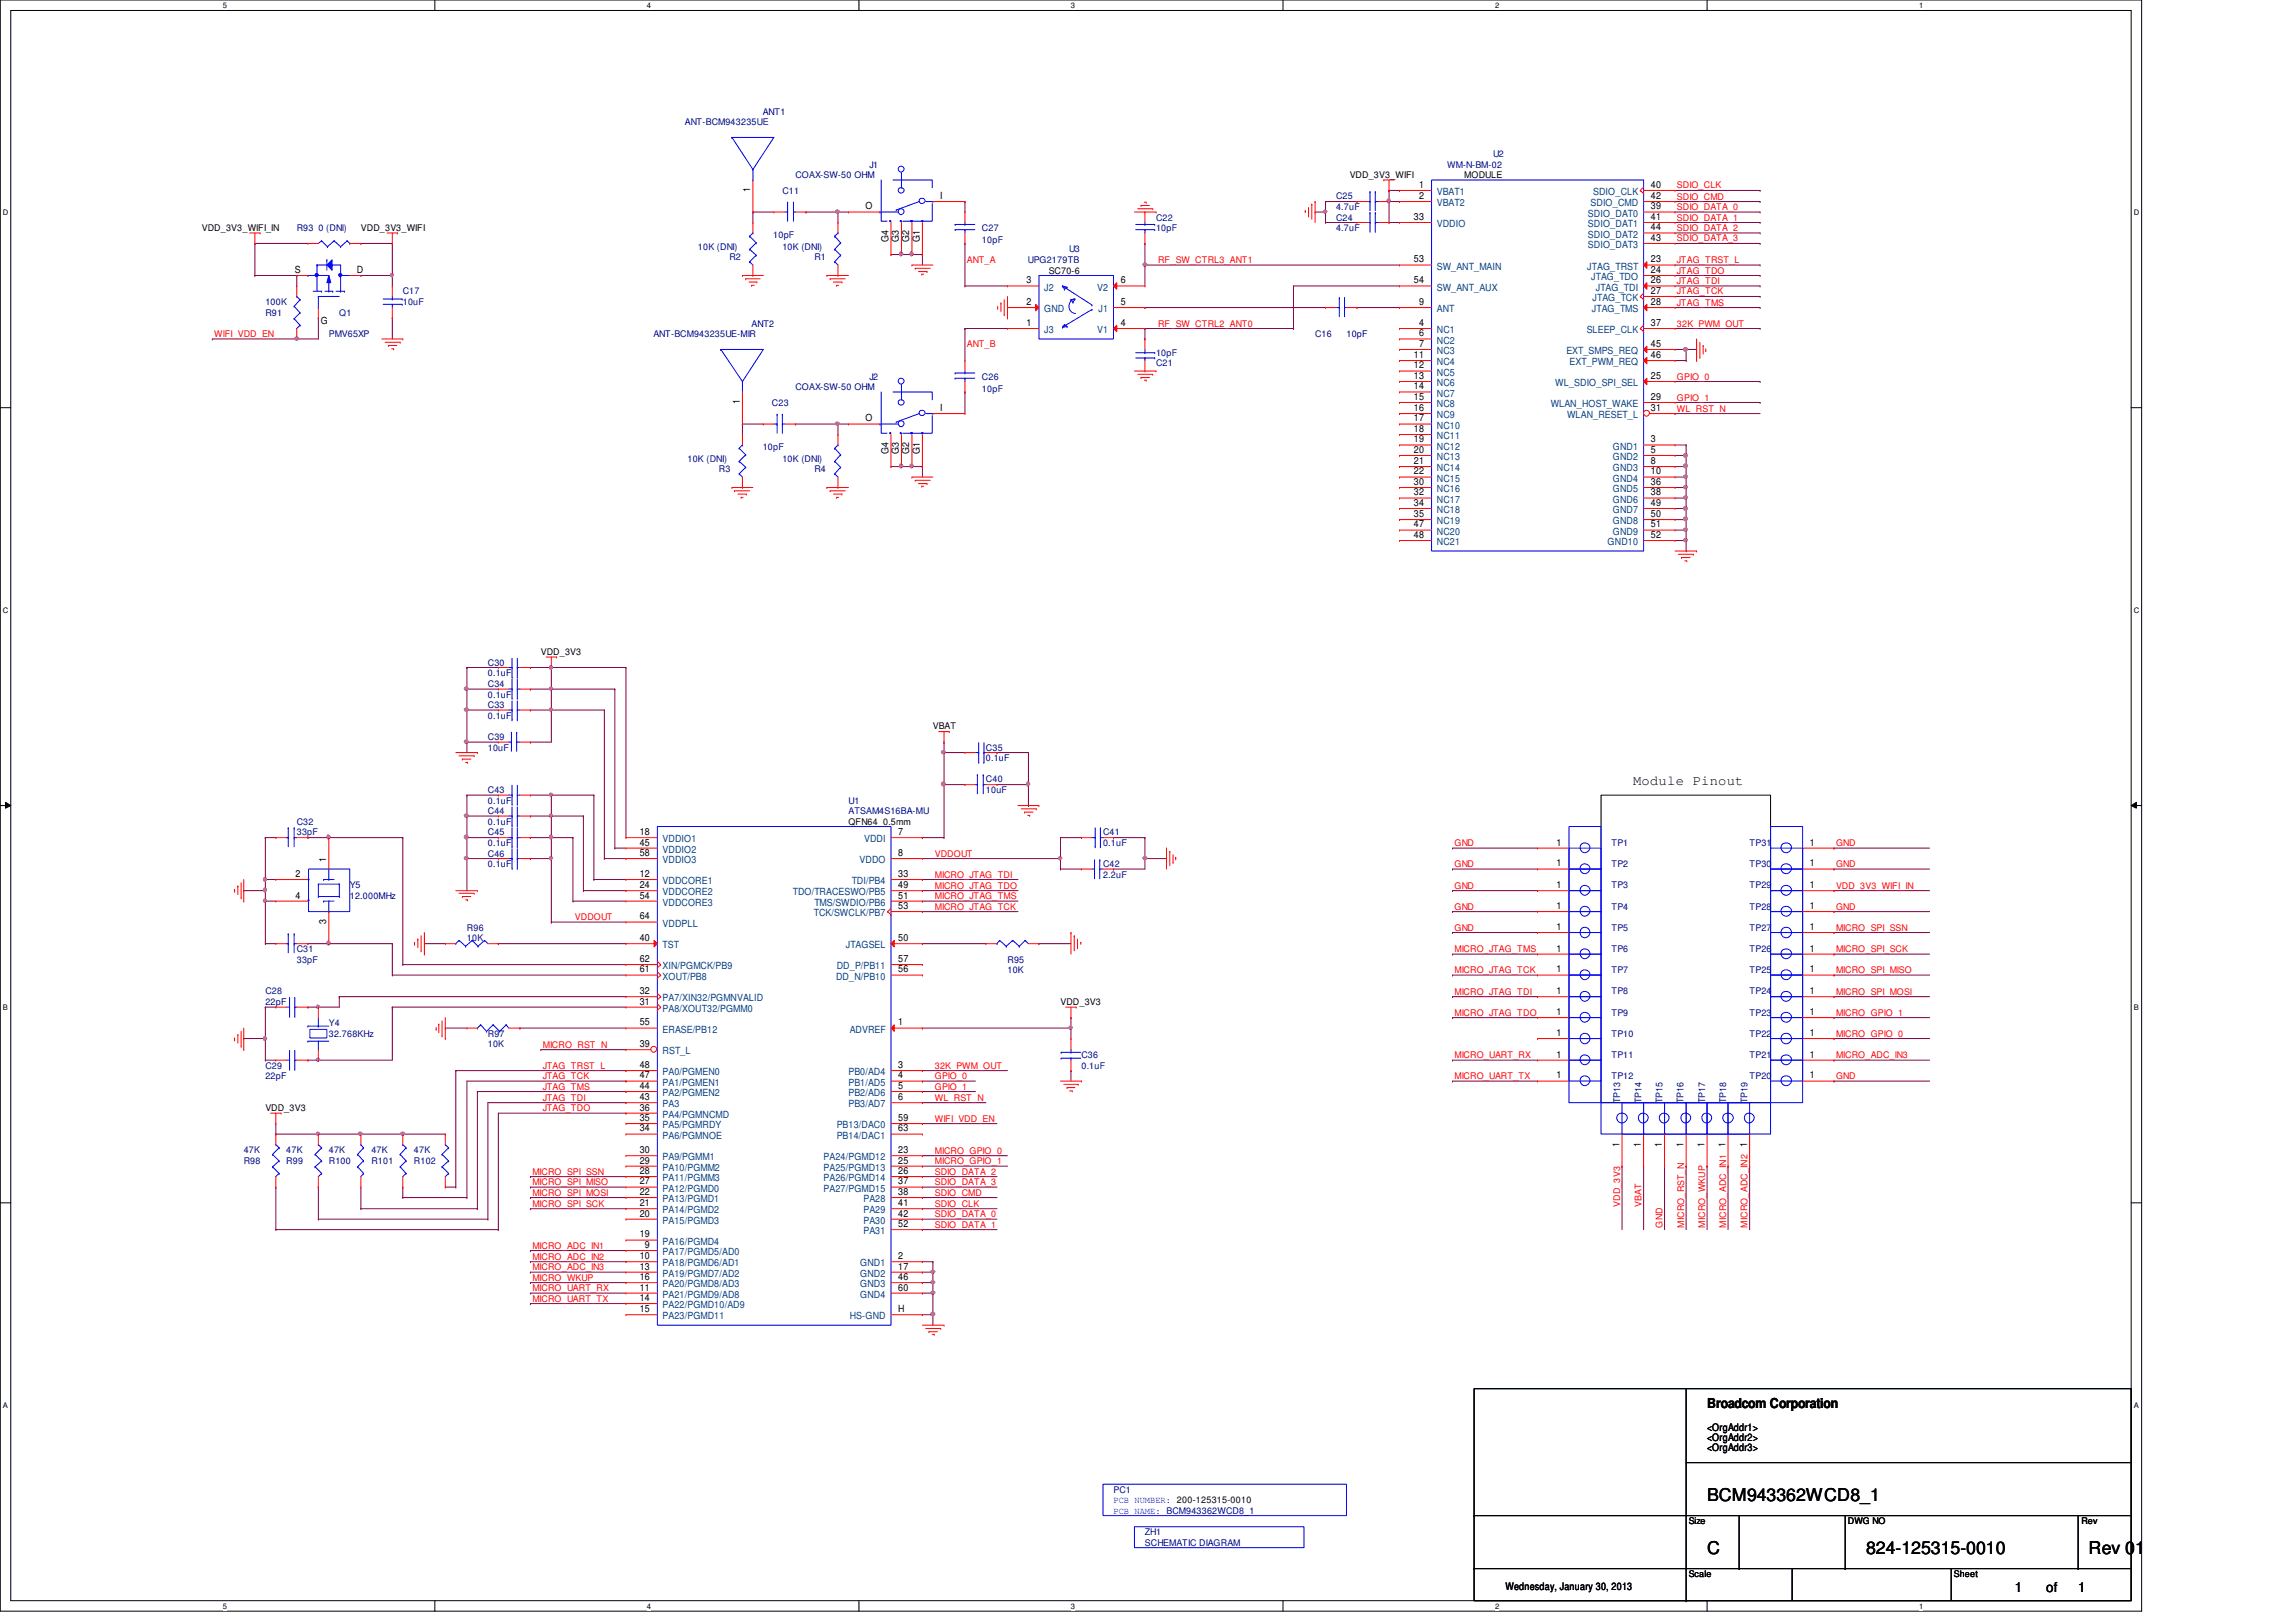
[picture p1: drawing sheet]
<svg xmlns="http://www.w3.org/2000/svg" width="297mm" height="210mm" viewBox="0 0 297 210" stroke-linecap="round" stroke-linejoin="round" font-family="sans-serif">
<defs><g id="words">
<g font-size="2.3">
<text x="220.8" y="194.2">BCM943362WCD8_1</text>
<text x="220.8" y="201.1">C</text>
<text x="241.4" y="201.1">824-125315-0010</text>
<text x="270.2" y="201.1">Rev 01</text>
</g>
<g font-size="1.8">
<text x="211.3" y="101.5">Module Pinout</text>
<text x="220.8" y="182.1">Broadcom Corporation</text>
<text x="260.6" y="206">1</text>
<text x="264.7" y="206">of</text>
<text x="268.9" y="206">1</text>
</g>
<g font-size="1.4">
<text x="220.8" y="185.1">&lt;OrgAddr1&gt;</text>
<text x="220.8" y="186.4">&lt;OrgAddr2&gt;</text>
<text x="220.8" y="187.8">&lt;OrgAddr3&gt;</text>
<text x="194.8" y="205.7">Wednesday, January 30, 2013</text>
</g>
<g font-size="1.3">
<text x="97.1" y="24.9" transform="rotate(-90 97.1 24.9)">1</text>
<text x="112" y="27.1">O</text>
<text x="121.6" y="25.7">I</text>
<text x="182.9" y="28.4">33</text>
<text x="183.6" y="24.3">1</text>
<text x="183.6" y="25.7">2</text>
<text x="213.6" y="24.3">40</text>
<text x="213.6" y="27.1">39</text>
<text x="213.6" y="29.8">44</text>
<text x="213.6" y="25.7">42</text>
<text x="213.6" y="28.4">41</text>
<text x="38.1" y="35.3">S</text>
<text x="46.2" y="35.3">D</text>
<text x="114.9" y="31.3" transform="rotate(-90 114.9 31.3)">G4</text>
<text x="116.3" y="31.3" transform="rotate(-90 116.3 31.3)">G3</text>
<text x="117.6" y="31.3" transform="rotate(-90 117.6 31.3)">G2</text>
<text x="119" y="31.3" transform="rotate(-90 119 31.3)">G1</text>
<text x="182.9" y="34">53</text>
<text x="213.6" y="35.3">24</text>
<text x="213.6" y="34">23</text>
<text x="213.6" y="31.2">43</text>
<text x="41.5" y="41.9">G</text>
<text x="132.8" y="39.5">2</text>
<text x="132.8" y="36.7">3</text>
<text x="145" y="36.7">6</text>
<text x="145" y="39.5">5</text>
<text x="182.9" y="36.7">54</text>
<text x="183.6" y="39.5">9</text>
<text x="213.6" y="38">27</text>
<text x="213.6" y="39.5">28</text>
<text x="213.6" y="36.7">26</text>
<text x="132.8" y="42.2">1</text>
<text x="145" y="42.2">4</text>
<text x="182.9" y="47.7">12</text>
<text x="182.9" y="46.3">11</text>
<text x="183.6" y="43.5">6</text>
<text x="183.6" y="42.2">4</text>
<text x="183.6" y="44.9">7</text>
<text x="213.6" y="42.2">37</text>
<text x="213.6" y="44.9">45</text>
<text x="213.6" y="46.3">46</text>
<text x="95.7" y="52.3" transform="rotate(-90 95.7 52.3)">1</text>
<text x="121.6" y="53.2">I</text>
<text x="182.9" y="51.7">15</text>
<text x="182.9" y="53.2">16</text>
<text x="182.9" y="49">13</text>
<text x="182.9" y="50.4">14</text>
<text x="213.6" y="49">25</text>
<text x="213.6" y="53.2">31</text>
<text x="213.6" y="51.7">29</text>
<text x="112" y="54.5">O</text>
<text x="114.9" y="58.8" transform="rotate(-90 114.9 58.8)">G4</text>
<text x="116.3" y="58.8" transform="rotate(-90 116.3 58.8)">G3</text>
<text x="117.6" y="58.8" transform="rotate(-90 117.6 58.8)">G2</text>
<text x="119" y="58.8" transform="rotate(-90 119 58.8)">G1</text>
<text x="182.9" y="54.5">17</text>
<text x="182.9" y="55.9">18</text>
<text x="182.9" y="57.2">19</text>
<text x="182.9" y="58.6">20</text>
<text x="213.6" y="57.2">3</text>
<text x="213.6" y="58.6">5</text>
<text x="182.9" y="60">21</text>
<text x="182.9" y="62.7">30</text>
<text x="182.9" y="61.4">22</text>
<text x="182.9" y="65.4">34</text>
<text x="182.9" y="64.1">32</text>
<text x="213.6" y="60">8</text>
<text x="213.6" y="61.4">10</text>
<text x="213.6" y="62.7">36</text>
<text x="213.6" y="64.1">38</text>
<text x="213.6" y="65.4">49</text>
<text x="182.9" y="66.9">35</text>
<text x="182.9" y="68.2">47</text>
<text x="182.9" y="69.6">48</text>
<text x="213.6" y="66.9">50</text>
<text x="213.6" y="68.2">51</text>
<text x="213.6" y="69.6">52</text>
<text x="38.2" y="113.5">2</text>
<text x="42.2" y="111.5" transform="rotate(-90 42.2 111.5)">1</text>
<text x="82.8" y="108">18</text>
<text x="82.8" y="110.7">58</text>
<text x="82.8" y="109.4">45</text>
<text x="82.8" y="113.5">12</text>
<text x="116.2" y="110.7">8</text>
<text x="116.2" y="108">7</text>
<text x="116.2" y="113.5">33</text>
<text x="201.4" y="109.4">1</text>
<text x="201.4" y="112.1">1</text>
<text x="234.1" y="109.4">1</text>
<text x="234.1" y="112.1">1</text>
<text x="38.2" y="116.2">4</text>
<text x="42.2" y="119.5" transform="rotate(-90 42.2 119.5)">3</text>
<text x="82.8" y="116.2">54</text>
<text x="82.8" y="114.9">24</text>
<text x="82.8" y="119">64</text>
<text x="116.2" y="117.6">53</text>
<text x="116.2" y="116.2">51</text>
<text x="116.2" y="114.9">49</text>
<text x="201.4" y="114.9">1</text>
<text x="201.4" y="117.6">1</text>
<text x="234.1" y="114.9">1</text>
<text x="234.1" y="117.6">1</text>
<text x="82.8" y="125.8">61</text>
<text x="82.8" y="121.8">40</text>
<text x="82.8" y="124.5">62</text>
<text x="116.2" y="124.5">57</text>
<text x="116.2" y="125.8">56</text>
<text x="116.2" y="121.8">50</text>
<text x="201.4" y="125.8">1</text>
<text x="201.4" y="123.1">1</text>
<text x="201.4" y="120.3">1</text>
<text x="234.1" y="120.3">1</text>
<text x="234.1" y="123.1">1</text>
<text x="234.1" y="125.8">1</text>
<text x="82.8" y="128.6">32</text>
<text x="82.8" y="130">31</text>
<text x="201.4" y="128.6">1</text>
<text x="201.4" y="131.3">1</text>
<text x="234.1" y="128.6">1</text>
<text x="234.1" y="131.3">1</text>
<text x="82.8" y="132.7">55</text>
<text x="82.8" y="135.5">39</text>
<text x="116.2" y="132.7">1</text>
<text x="201.4" y="134">1</text>
<text x="201.4" y="136.8">1</text>
<text x="234.1" y="136.8">1</text>
<text x="234.1" y="134">1</text>
<text x="82.8" y="142.3">43</text>
<text x="82.8" y="143.7">36</text>
<text x="82.8" y="138.2">48</text>
<text x="82.8" y="139.5">47</text>
<text x="82.8" y="140.9">44</text>
<text x="116.2" y="138.2">3</text>
<text x="116.2" y="142.3">6</text>
<text x="116.2" y="140.9">5</text>
<text x="116.2" y="139.5">4</text>
<text x="201.4" y="139.5">1</text>
<text x="234.1" y="139.5">1</text>
<text x="82.8" y="146.4">34</text>
<text x="82.8" y="145">35</text>
<text x="82.8" y="149.2">30</text>
<text x="116.2" y="145">59</text>
<text x="116.2" y="149.2">23</text>
<text x="116.2" y="146.4">63</text>
<text x="209.5" y="148.3" transform="rotate(-90 209.5 148.3)">1</text>
<text x="212.3" y="148.3" transform="rotate(-90 212.3 148.3)">1</text>
<text x="215" y="148.3" transform="rotate(-90 215 148.3)">1</text>
<text x="217.8" y="148.3" transform="rotate(-90 217.8 148.3)">1</text>
<text x="220.5" y="148.3" transform="rotate(-90 220.5 148.3)">1</text>
<text x="223.2" y="148.3" transform="rotate(-90 223.2 148.3)">1</text>
<text x="226" y="148.3" transform="rotate(-90 226 148.3)">1</text>
<text x="82.8" y="153.2">27</text>
<text x="82.8" y="151.9">28</text>
<text x="82.8" y="154.6">22</text>
<text x="82.8" y="150.5">29</text>
<text x="116.2" y="154.6">38</text>
<text x="116.2" y="153.2">37</text>
<text x="116.2" y="150.5">25</text>
<text x="116.2" y="151.9">26</text>
<text x="82.8" y="160.1">19</text>
<text x="82.8" y="156">21</text>
<text x="82.8" y="157.4">20</text>
<text x="83.4" y="161.5">9</text>
<text x="116.2" y="158.8">52</text>
<text x="116.2" y="156">41</text>
<text x="116.2" y="157.4">42</text>
<text x="82.8" y="164.3">13</text>
<text x="82.8" y="165.6">16</text>
<text x="82.8" y="162.9">10</text>
<text x="82.8" y="167">11</text>
<text x="116.2" y="162.9">2</text>
<text x="116.2" y="167">60</text>
<text x="116.2" y="165.6">46</text>
<text x="116.2" y="164.3">17</text>
<text x="82.8" y="168.3">14</text>
<text x="82.8" y="169.8">15</text>
<text x="116.2" y="169.8">H</text>
</g>
<g font-size="1.3" fill="#004080">
<text x="185.9" y="25.2">VBAT1</text>
<text x="185.9" y="26.7">VBAT2</text>
<text x="185.9" y="29.4">VDDIO</text>
<text x="205.4" y="28">SDIO_DAT0</text>
<text x="205.4" y="29.4">SDIO_DAT1</text>
<text x="205.8" y="26.7">SDIO_CMD</text>
<text x="206.1" y="25.2">SDIO_CLK</text>
<text x="185.9" y="34.9">SW_ANT_MAIN</text>
<text x="205.4" y="34.9">JTAG_TRST</text>
<text x="205.4" y="30.7">SDIO_DAT2</text>
<text x="205.4" y="32.1">SDIO_DAT3</text>
<text x="135.1" y="40.4">GND</text>
<text x="135.1" y="37.6">J2</text>
<text x="141.9" y="37.6">V2</text>
<text x="142.1" y="40.4">J1</text>
<text x="185.9" y="37.6">SW_ANT_AUX</text>
<text x="185.9" y="40.4">ANT</text>
<text x="205.9" y="36.2">JTAG_TDO</text>
<text x="205.9" y="40.4">JTAG_TMS</text>
<text x="206" y="38.9">JTAG_TCK</text>
<text x="206.5" y="37.6">JTAG_TDI</text>
<text x="135.1" y="43.1">J3</text>
<text x="141.9" y="43.1">V1</text>
<text x="185.9" y="44.5">NC2</text>
<text x="185.9" y="43.1">NC1</text>
<text x="185.9" y="45.8">NC3</text>
<text x="185.9" y="47.2">NC4</text>
<text x="202.6" y="45.8">EXT_SMPS_REQ</text>
<text x="203.1" y="47.2">EXT_PWM_REQ</text>
<text x="205.3" y="43.1">SLEEP_CLK</text>
<text x="185.9" y="52.7">NC8</text>
<text x="185.9" y="48.6">NC5</text>
<text x="185.9" y="50">NC6</text>
<text x="185.9" y="51.3">NC7</text>
<text x="200.6" y="52.7">WLAN_HOST_WAKE</text>
<text x="201.2" y="50">WL_SDIO_SPI_SEL</text>
<text x="185.9" y="54.1">NC9</text>
<text x="185.9" y="55.5">NC10</text>
<text x="185.9" y="56.8">NC11</text>
<text x="185.9" y="58.2">NC12</text>
<text x="185.9" y="59.5">NC13</text>
<text x="202.7" y="54.1">WLAN_RESET_L</text>
<text x="208.7" y="58.2">GND1</text>
<text x="208.7" y="59.5">GND2</text>
<text x="185.9" y="61">NC14</text>
<text x="185.9" y="63.7">NC16</text>
<text x="185.9" y="62.3">NC15</text>
<text x="185.9" y="65">NC17</text>
<text x="208.7" y="61">GND3</text>
<text x="208.7" y="62.3">GND4</text>
<text x="208.7" y="63.7">GND5</text>
<text x="208.7" y="65">GND6</text>
<text x="185.9" y="66.4">NC18</text>
<text x="185.9" y="67.8">NC19</text>
<text x="185.9" y="69.2">NC20</text>
<text x="185.9" y="70.5">NC21</text>
<text x="208" y="70.5">GND10</text>
<text x="208.7" y="66.4">GND7</text>
<text x="208.7" y="67.8">GND8</text>
<text x="208.7" y="69.2">GND9</text>
<text x="85.7" y="109">VDDIO1</text>
<text x="85.7" y="111.7">VDDIO3</text>
<text x="85.7" y="110.3">VDDIO2</text>
<text x="111.2" y="111.7">VDDO</text>
<text x="111.8" y="109">VDDI</text>
<text x="85.7" y="117.2">VDDCORE3</text>
<text x="85.7" y="114.4">VDDCORE1</text>
<text x="85.7" y="115.8">VDDCORE2</text>
<text x="85.7" y="119.9">VDDPLL</text>
<text x="102.6" y="115.8">TDO/TRACESWO/PB5</text>
<text x="105.3" y="118.5">TCK/SWCLK/PB7</text>
<text x="105.4" y="117.2">TMS/SWDIO/PB6</text>
<text x="110.2" y="114.4">TDI/PB4</text>
<text x="85.7" y="122.7">TST</text>
<text x="85.7" y="125.4">XIN/PGMCK/PB9</text>
<text x="108.2" y="125.4">DD_P/PB11</text>
<text x="109.4" y="122.7">JTAGSEL</text>
<text x="85.7" y="126.7">XOUT/PB8</text>
<text x="85.7" y="129.5">PA7/XIN32/PGMNVALID</text>
<text x="85.7" y="130.9">PA8/XOUT32/PGMM0</text>
<text x="108.2" y="126.7">DD_N/PB10</text>
<text x="85.7" y="133.6">ERASE/PB12</text>
<text x="85.7" y="136.4">RST_L</text>
<text x="109.9" y="133.6">ADVREF</text>
<text x="85.7" y="143.3">PA3</text>
<text x="85.7" y="139.1">PA0/PGMEN0</text>
<text x="85.7" y="140.5">PA1/PGMEN1</text>
<text x="85.7" y="141.8">PA2/PGMEN2</text>
<text x="109.8" y="139.1">PB0/AD4</text>
<text x="109.8" y="143.3">PB3/AD7</text>
<text x="109.8" y="141.8">PB2/AD6</text>
<text x="109.8" y="140.5">PB1/AD5</text>
<text x="85.7" y="147.3">PA6/PGMNOE</text>
<text x="85.7" y="146">PA5/PGMRDY</text>
<text x="85.7" y="144.6">PA4/PGMNCMD</text>
<text x="108.2" y="146">PB13/DAC0</text>
<text x="108.2" y="147.3">PB14/DAC1</text>
<text x="85.7" y="154.2">PA12/PGMD0</text>
<text x="85.7" y="152.8">PA11/PGMM3</text>
<text x="85.7" y="155.5">PA13/PGMD1</text>
<text x="85.7" y="151.5">PA10/PGMM2</text>
<text x="85.7" y="150.1">PA9/PGMM1</text>
<text x="106.5" y="154.2">PA27/PGMD15</text>
<text x="106.5" y="151.5">PA25/PGMD13</text>
<text x="106.5" y="152.8">PA26/PGMD14</text>
<text x="106.5" y="150.1">PA24/PGMD12</text>
<text x="111.7" y="155.5">PA28</text>
<text x="85.7" y="161">PA16/PGMD4</text>
<text x="85.7" y="157">PA14/PGMD2</text>
<text x="85.7" y="158.3">PA15/PGMD3</text>
<text x="111.7" y="159.7">PA31</text>
<text x="111.7" y="157">PA29</text>
<text x="111.7" y="158.3">PA30</text>
<text x="85.7" y="165.2">PA19/PGMD7/AD2</text>
<text x="85.7" y="166.5">PA20/PGMD8/AD3</text>
<text x="85.7" y="163.8">PA18/PGMD6/AD1</text>
<text x="85.7" y="167.9">PA21/PGMD9/AD8</text>
<text x="85.7" y="162.4">PA17/PGMD5/AD0</text>
<text x="111.3" y="163.8">GND1</text>
<text x="111.3" y="167.9">GND4</text>
<text x="111.3" y="166.5">GND3</text>
<text x="111.3" y="165.2">GND2</text>
<text x="85.7" y="169.2">PA22/PGMD10/AD9</text>
<text x="85.7" y="170.7">PA23/PGMD11</text>
<text x="109.9" y="170.7">HS-GND</text>
</g>
<g font-size="1.2" fill="#000080">
<text x="88.6" y="16.2">ANT-BCM943235UE</text>
<text x="98.7" y="14.8">ANT1</text>
<text x="102.9" y="23">COAX-SW-50 OHM</text>
<text x="112.5" y="21.7">J1</text>
<text x="187.2" y="21.7">WM-N-BM-02</text>
<text x="193.2" y="20.3">U2</text>
<text x="38.4" y="29.9">R93 0 (DNI)</text>
<text x="101.2" y="25.1">C11</text>
<text x="127" y="29.9">C27</text>
<text x="149.6" y="28.5">C22</text>
<text x="149.6" y="29.9">10pF</text>
<text x="172.8" y="25.7">C25</text>
<text x="172.8" y="27.2">4.7uF</text>
<text x="172.8" y="28.5">C24</text>
<text x="172.8" y="29.9">4.7uF</text>
<text x="90.3" y="32.3">10K (DNI)</text>
<text x="94.4" y="33.7">R2</text>
<text x="100" y="30.7">10pF</text>
<text x="101.2" y="32.3">10K (DNI)</text>
<text x="105.4" y="33.7">R1</text>
<text x="127" y="31.5">10pF</text>
<text x="133" y="34">UPG2179TB</text>
<text x="138.3" y="32.6">U3</text>
<text x="34.3" y="40.9">R91</text>
<text x="34.3" y="39.5">100K</text>
<text x="43.9" y="40.9">Q1</text>
<text x="52.1" y="38.1">C17</text>
<text x="52.1" y="39.5">10uF</text>
<text x="42.5" y="43.6">PMV65XP</text>
<text x="84.5" y="43.6">ANT-BCM943235UE-MIR</text>
<text x="97.2" y="42.2">ANT2</text>
<text x="149.6" y="47.4">C21</text>
<text x="149.6" y="46.1">10pF</text>
<text x="170.1" y="43.6">C16</text>
<text x="174.2" y="43.6">10pF</text>
<text x="99.9" y="52.5">C23</text>
<text x="102.9" y="50.5">COAX-SW-50 OHM</text>
<text x="112.5" y="49.1">J2</text>
<text x="127" y="49.1">C26</text>
<text x="127" y="50.7">10pF</text>
<text x="88.9" y="59.8">10K (DNI)</text>
<text x="98.7" y="58.2">10pF</text>
<text x="101.2" y="59.8">10K (DNI)</text>
<text x="93" y="61.1">R3</text>
<text x="105.4" y="61.1">R4</text>
<text x="63.1" y="86.1">C30</text>
<text x="63.1" y="87.5">0.1uF</text>
<text x="63.1" y="88.9">C34</text>
<text x="63.1" y="91.6">C33</text>
<text x="63.1" y="93">0.1uF</text>
<text x="63.1" y="95.8">C39</text>
<text x="63.1" y="90.3">0.1uF</text>
<text x="63.1" y="97.1">10uF</text>
<text x="127.5" y="97.1">C35</text>
<text x="127.5" y="98.5">0.1uF</text>
<text x="127.5" y="101.2">C40</text>
<text x="38.4" y="106.7">C32</text>
<text x="63.1" y="102.6">C43</text>
<text x="63.1" y="104">0.1uF</text>
<text x="63.1" y="105.3">C44</text>
<text x="63.1" y="106.7">0.1uF</text>
<text x="109.8" y="105.3">ATSAM4S16BA-MU</text>
<text x="109.8" y="104">U1</text>
<text x="127.5" y="102.6">10uF</text>
<text x="38.4" y="108">33pF</text>
<text x="63.1" y="110.8">C46</text>
<text x="63.1" y="112.2">0.1uF</text>
<text x="63.1" y="108">C45</text>
<text x="63.1" y="109.5">0.1uF</text>
<text x="142.7" y="112.2">C42</text>
<text x="142.7" y="113.5">2.2uF</text>
<text x="142.7" y="108">C41</text>
<text x="142.7" y="109.5">0.1uF</text>
<text x="208.5" y="109.5">TP1</text>
<text x="208.5" y="112.2">TP2</text>
<text x="226.4" y="109.5">TP31</text>
<text x="226.4" y="112.2">TP30</text>
<text x="45.3" y="114.9">Y5</text>
<text x="45.3" y="116.3">12.000MHz</text>
<text x="208.5" y="114.9">TP3</text>
<text x="208.5" y="117.7">TP4</text>
<text x="226.4" y="114.9">TP29</text>
<text x="226.4" y="117.7">TP28</text>
<text x="38.4" y="123.2">C31</text>
<text x="38.4" y="124.5">33pF</text>
<text x="60.4" y="120.4">R96</text>
<text x="60.4" y="121.8">10K</text>
<text x="130.3" y="124.5">R95</text>
<text x="130.3" y="125.9">10K</text>
<text x="208.5" y="125.9">TP7</text>
<text x="208.5" y="123.2">TP6</text>
<text x="208.5" y="120.4">TP5</text>
<text x="226.4" y="120.4">TP27</text>
<text x="226.4" y="123.2">TP26</text>
<text x="226.4" y="125.9">TP25</text>
<text x="34.3" y="128.6">C28</text>
<text x="34.3" y="130">22pF</text>
<text x="208.5" y="128.6">TP8</text>
<text x="208.5" y="131.4">TP9</text>
<text x="226.4" y="128.6">TP24</text>
<text x="226.4" y="131.4">TP23</text>
<text x="42.5" y="132.8">Y4</text>
<text x="42.5" y="134.1">32.768KHz</text>
<text x="63.1" y="134.1">R97</text>
<text x="63.1" y="135.5">10K</text>
<text x="139.9" y="136.9">C36</text>
<text x="208.5" y="134.1">TP10</text>
<text x="208.5" y="136.9">TP11</text>
<text x="226.4" y="136.9">TP21</text>
<text x="226.4" y="134.1">TP22</text>
<text x="34.3" y="138.3">C29</text>
<text x="34.3" y="139.6">22pF</text>
<text x="139.9" y="138.3">0.1uF</text>
<text x="208.5" y="139.6">TP12</text>
<text x="209.6" y="142.7" transform="rotate(-90 209.6 142.7)">TP13</text>
<text x="212.4" y="142.7" transform="rotate(-90 212.4 142.7)">TP14</text>
<text x="215.1" y="142.7" transform="rotate(-90 215.1 142.7)">TP15</text>
<text x="217.8" y="142.7" transform="rotate(-90 217.8 142.7)">TP16</text>
<text x="220.6" y="142.7" transform="rotate(-90 220.6 142.7)">TP17</text>
<text x="223.3" y="142.7" transform="rotate(-90 223.3 142.7)">TP18</text>
<text x="226.1" y="142.7" transform="rotate(-90 226.1 142.7)">TP19</text>
<text x="226.4" y="139.6">TP20</text>
<text x="31.5" y="149.2">47K</text>
<text x="37" y="149.2">47K</text>
<text x="42.5" y="149.2">47K</text>
<text x="48" y="149.2">47K</text>
<text x="53.5" y="149.2">47K</text>
<text x="31.5" y="150.6">R98</text>
<text x="37" y="150.6">R99</text>
<text x="42.5" y="150.6">R100</text>
<text x="48" y="150.6">R101</text>
<text x="53.5" y="150.6">R102</text>
<text x="144.1" y="193.1">PC1</text>
<text x="148.1" y="198.6">ZH1</text>
<text x="148.1" y="200">SCHEMATIC DIAGRAM</text>
</g>
<g font-size="1.2">
<text x="174.6" y="23">VDD_3V3_WIFI</text>
<text x="189.4" y="23">MODULE</text>
<text x="26.1" y="29.9">VDD_3V3_WIFI_IN</text>
<text x="46.7" y="29.9">VDD_3V3_WIFI</text>
<text x="135.7" y="35.4">SC70-6</text>
<text x="70" y="84.8">VDD_3V3</text>
<text x="120.7" y="94.3">VBAT</text>
<text x="109.8" y="106.7">QFN64_0.5mm</text>
<text x="137.2" y="130">VDD_3V3</text>
<text x="34.3" y="143.8">VDD_3V3</text>
<text x="218.5" y="197.2">Size</text>
<text x="239.1" y="197.2">DWG NO</text>
<text x="269.3" y="197.2">Rev</text>
<text x="218.5" y="204">Scale</text>
<text x="252.8" y="204">Sheet</text>
</g>
<g font-size="1.2" fill="#f00">
<text x="217" y="24.4">SDIO_CLK</text>
<text x="217" y="25.8">SDIO_CMD</text>
<text x="217" y="29.9">SDIO_DATA_2</text>
<text x="217" y="28.5">SDIO_DATA_1</text>
<text x="217" y="27.2">SDIO_DATA_0</text>
<text x="125.1" y="34">ANT_A</text>
<text x="149.8" y="34">RF_SW_CTRL3_ANT1</text>
<text x="217" y="34">JTAG_TRST_L</text>
<text x="217" y="35.4">JTAG_TDO</text>
<text x="217" y="31.2">SDIO_DATA_3</text>
<text x="217" y="36.7">JTAG_TDI</text>
<text x="217" y="39.5">JTAG_TMS</text>
<text x="217" y="38.1">JTAG_TCK</text>
<text x="27.7" y="43.6">WIFI_VDD_EN</text>
<text x="125.1" y="45">ANT_B</text>
<text x="149.8" y="42.2">RF_SW_CTRL2_ANT0</text>
<text x="217" y="42.2">32K_PWM_OUT</text>
<text x="217" y="53.3">WL_RST_N</text>
<text x="217" y="51.8">GPIO_1</text>
<text x="217" y="49.1">GPIO_0</text>
<text x="120.9" y="110.8">VDDOUT</text>
<text x="120.9" y="113.5">MICRO_JTAG_TDI</text>
<text x="188.2" y="109.5">GND</text>
<text x="188.2" y="112.2">GND</text>
<text x="237.5" y="112.2">GND</text>
<text x="237.5" y="109.5">GND</text>
<text x="74.4" y="119">VDDOUT</text>
<text x="120.9" y="115">MICRO_JTAG_TDO</text>
<text x="120.9" y="116.3">MICRO_JTAG_TMS</text>
<text x="120.9" y="117.7">MICRO_JTAG_TCK</text>
<text x="188.2" y="115">GND</text>
<text x="188.2" y="117.7">GND</text>
<text x="237.5" y="117.7">GND</text>
<text x="237.5" y="115">VDD_3V3_WIFI_IN</text>
<text x="188.2" y="125.9">MICRO_JTAG_TCK</text>
<text x="188.2" y="120.4">GND</text>
<text x="188.2" y="123.2">MICRO_JTAG_TMS</text>
<text x="237.5" y="125.9">MICRO_SPI_MISO</text>
<text x="237.5" y="123.2">MICRO_SPI_SCK</text>
<text x="237.5" y="120.4">MICRO_SPI_SSN</text>
<text x="188.2" y="128.7">MICRO_JTAG_TDI</text>
<text x="188.2" y="131.4">MICRO_JTAG_TDO</text>
<text x="237.5" y="131.4">MICRO_GPIO_1</text>
<text x="237.5" y="128.7">MICRO_SPI_MOSI</text>
<text x="70.2" y="135.6">MICRO_RST_N</text>
<text x="188.2" y="136.9">MICRO_UART_RX</text>
<text x="237.5" y="136.9">MICRO_ADC_IN3</text>
<text x="237.5" y="134.1">MICRO_GPIO_0</text>
<text x="70.2" y="138.3">JTAG_TRST_L</text>
<text x="70.2" y="139.6">JTAG_TCK</text>
<text x="70.2" y="141">JTAG_TMS</text>
<text x="70.2" y="142.4">JTAG_TDI</text>
<text x="70.2" y="143.8">JTAG_TDO</text>
<text x="120.9" y="139.6">GPIO_0</text>
<text x="120.9" y="141">GPIO_1</text>
<text x="120.9" y="142.4">WL_RST_N</text>
<text x="120.9" y="138.3">32K_PWM_OUT</text>
<text x="188.2" y="139.6">MICRO_UART_TX</text>
<text x="237.5" y="139.6">GND</text>
<text x="120.9" y="145.1">WIFI_VDD_EN</text>
<text x="120.9" y="149.3">MICRO_GPIO_0</text>
<text x="68.9" y="152">MICRO_SPI_SSN</text>
<text x="68.9" y="153.3">MICRO_SPI_MISO</text>
<text x="68.9" y="154.7">MICRO_SPI_MOSI</text>
<text x="120.9" y="152">SDIO_DATA_2</text>
<text x="120.9" y="153.3">SDIO_DATA_3</text>
<text x="120.9" y="154.7">SDIO_CMD</text>
<text x="120.9" y="150.6">MICRO_GPIO_1</text>
<text x="68.9" y="156.1">MICRO_SPI_SCK</text>
<text x="68.9" y="161.5">MICRO_ADC_IN1</text>
<text x="120.9" y="156.1">SDIO_CLK</text>
<text x="120.9" y="157.5">SDIO_DATA_0</text>
<text x="120.9" y="158.8">SDIO_DATA_1</text>
<text x="209.6" y="156.1" transform="rotate(-90 209.6 156.1)">VDD_3V3</text>
<text x="212.4" y="156.1" transform="rotate(-90 212.4 156.1)">VBAT</text>
<text x="215.1" y="158.8" transform="rotate(-90 215.1 158.8)">GND</text>
<text x="217.9" y="158.8" transform="rotate(-90 217.9 158.8)">MICRO_RST_N</text>
<text x="220.6" y="158.8" transform="rotate(-90 220.6 158.8)">MICRO_WKUP</text>
<text x="223.3" y="158.8" transform="rotate(-90 223.3 158.8)">MICRO_ADC_IN1</text>
<text x="226.1" y="158.8" transform="rotate(-90 226.1 158.8)">MICRO_ADC_IN2</text>
<text x="68.9" y="167">MICRO_UART_RX</text>
<text x="68.9" y="163">MICRO_ADC_IN2</text>
<text x="68.9" y="164.3">MICRO_ADC_IN3</text>
<text x="68.9" y="165.7">MICRO_WKUP</text>
<text x="68.9" y="168.4">MICRO_UART_TX</text>
</g>
<g font-size="1.2" fill="#00f">
<text x="144.1" y="195.8">PCB NAME: BCM943362WCD8_1</text>
<text x="144.1" y="194.5">PCB NUMBER: 200-125315-0010</text>
</g>
<g font-size="1">
<text x="28.8" y="1">5</text>
<text x="83.7" y="1">4</text>
<text x="138.6" y="1">3</text>
<text x="193.4" y="1">2</text>
<text x="248.3" y="1">1</text>
<text x=".4" y="27.9">D</text>
<text x="276.1" y="27.9">D</text>
<text x=".4" y="79.2">C</text>
<text x="276.1" y="79.2">C</text>
<text x=".4" y="130.7">B</text>
<text x="276.1" y="130.7">B</text>
<text x=".4" y="182.1">A</text>
<text x="276.1" y="182.1">A</text>
<text x="28.8" y="208.1">5</text>
<text x="83.7" y="208.1">4</text>
<text x="138.6" y="208.1">3</text>
<text x="193.4" y="208.1">2</text>
<text x="248.3" y="208.1">1</text>
</g>
</g></defs>
<path d="M0 0h277.1v208.4h-277.1zM1.4 1.4h274.3v205.7h-274.3z" fill="none" stroke="#000" stroke-width=".13"/>
<g fill="#fff">
<path d="M28.8 .2h.5v1.1h-.5z"/>
<path d="M28.8 207.3h.5v1.1h-.5z"/>
</g>
<path d="M56.3 0v1.4M56.3 207.1v1.3" fill="none" stroke="#000" stroke-width=".13"/>
<g fill="#fff">
<path d="M83.7 .2h.5v1.1h-.5z"/>
<path d="M83.7 207.3h.5v1.1h-.5z"/>
</g>
<path d="M111.1 0v1.4M111.1 207.1v1.3" fill="none" stroke="#000" stroke-width=".13"/>
<g fill="#fff">
<path d="M138.6 .2h.5v1.1h-.5z"/>
<path d="M138.6 207.3h.5v1.1h-.5z"/>
</g>
<path d="M166 0v1.4M166 207.1v1.3" fill="none" stroke="#000" stroke-width=".13"/>
<g fill="#fff">
<path d="M193.4 .2h.5v1.1h-.5z"/>
<path d="M193.4 207.3h.5v1.1h-.5z"/>
</g>
<path d="M220.8 0v1.4M220.8 207.1v1.3" fill="none" stroke="#000" stroke-width=".13"/>
<g fill="#fff">
<path d="M248.3 .2h.5v1.1h-.5z"/>
<path d="M248.3 207.3h.5v1.1h-.5z"/>
<path d="M.4 27h.6v1.1h-.6z"/>
<path d="M276.1 27h.5v1.1h-.5z"/>
<path d="M.4 78.4h.6v1.1h-.6z"/>
<path d="M276.1 78.4h.5v1.1h-.5z"/>
</g>
<path d="M0 52.7h1.4M275.7 52.7h1.4" fill="none" stroke="#000" stroke-width=".13"/>
<g fill="#fff">
<path d="M.4 129.9h.6v1.1h-.6z"/>
<path d="M276.1 129.9h.5v1.1h-.5z"/>
</g>
<path d="M0 104.2h1.4M.7 103.8l.7 .4-.7 .4zM275.7 104.2l.7-.4v.8zM275.7 104.2h1.4" fill="none" stroke="#000" stroke-width=".13"/>
<path d="M.7 103.8l.7 .4-.7 .4zM275.7 104.2l.7-.4v.8z" fill="#000"/>
<g fill="#fff">
<path d="M.4 181.3h.6v1.1h-.6z"/>
<path d="M276.1 181.3h.5v1.1h-.5z"/>
</g>
<path d="M207.1 102.9h22v39.8h-22zM0 155.6h1.4M275.7 155.6h1.4" fill="none" stroke="#000" stroke-width=".13"/>
<g fill="none" stroke="#800040" stroke-width=".13">
<path d="M33 31.5h.1M33 31.5h6.8M46.7 35.6h.1M46.7 31.5h.1M46.7 35.6h4.1M46.7 31.5h4.1M50.8 35.6h.1M50.8 35.6v1.4M216.7 34.3h11M216.7 37h11M216.7 35.6h11M216.7 39.8h11"/>
<path d="M216.7 38.4h11M216.7 24.6h11M216.7 26.1h11M216.7 31.5h11M216.7 30.1h11M216.7 28.8h11M216.7 27.4h11M227.7 34.3h.1M227.7 37h.1M227.7 35.6h.1M227.7 39.8h.1M227.7 38.4h.1"/>
<path d="M227.7 24.6h.1M227.7 26.1h.1M227.7 31.5h.1M227.7 30.1h.1M227.7 28.8h.1M227.7 27.4h.1M50.8 41.1h.1M50.8 41.1v2.8M216.7 53.5h.1M216.7 53.5h11M216.7 52.1h11M216.7 49.4h11"/>
<path d="M227.7 52.1h.1M227.7 49.4h.1M237.3 117.9h.1M237.3 115.2h.1M237.3 112.4h.1M237.3 109.7h.1M237.3 117.9h12.3M237.3 115.2h12.3M237.3 112.4h12.3M237.3 109.7h12.3M187.9 128.9h.1M187.9 126.2h.1"/>
<path d="M187.9 131.7h.1M187.9 137.2h.1M187.9 139.9h.1M187.9 128.9h11M187.9 126.2h11M187.9 131.7h11M187.9 137.2h11M187.9 139.9h11M237.3 139.9h.1M237.3 137.2h.1M237.3 134.4h.1M237.3 131.7h.1"/>
<path d="M237.3 128.9h.1M237.3 126.2h.1M237.3 123.4h.1M237.3 120.6h.1M237.3 128.9h12.3M237.3 126.2h12.3M237.3 131.7h12.3M237.3 137.2h12.3M237.3 139.9h12.3M237.3 134.4h12.3M237.3 123.4h12.3M237.3 120.6h12.3"/>
<path d="M209.8 150.9h.1M209.8 150.9v8.2M212.6 150.9h.1M212.6 150.9v8.2M215.3 150.9h.1M215.3 150.9v8.2M218.1 150.9h.1M218.1 150.9v8.2M220.8 150.9h.1M220.8 150.9v8.2M223.6 150.9h.1M223.6 150.9v8.2"/>
<path d="M226.4 150.9h.1M226.4 150.9v8.2"/>
</g>
<path d="M50.6 35.4h.2l.1 .2-.1 .1-.1 .1-.1-.1z" fill-rule="evenodd" fill="#f0f"/>
<path d="M50.6 35.4h.2l.1 .2-.1 .1-.1 .1-.1-.1z" fill="none" stroke="#f0f" stroke-width=".13"/>
<path d="M33 31.5h.1M33 35.6h.1M33 31.5v4.1M33 35.6h5.4M38.4 35.6h.1M38.4 35.6v1.4M50.8 31.5h.1M50.8 31.5v4.1M27.5 43.9h.1M38.4 43.9h.1M41.2 41.1h.1M41.2 41.1v2.8h-13.7" fill="none" stroke="#800040" stroke-width=".13"/>
<path d="M38.2 43.7l.2-.1 .2 .2-.2 .2-.2-.1z" fill-rule="evenodd" fill="#f0f"/>
<path d="M38.2 43.7l.2-.1 .2 .2-.2 .2-.2-.1z" fill="none" stroke="#f0f" stroke-width=".13"/>
<g fill="none" stroke="#800040" stroke-width=".13">
<path d="M115.3 32.9h.1M115.3 32.9h1.3M187.9 109.7h.1M187.9 112.4h.1M187.9 115.2h.1M187.9 117.9h.1M187.9 109.7h11M187.9 112.4h11M187.9 115.2h11M187.9 117.9h11M187.9 120.6h.1M187.9 123.4h.1"/>
<path d="M187.9 120.6h11M187.9 123.4h11"/>
</g>
<path d="M116.4 32.7h.3l.1 .2-.3 .2-.1-.2z" fill-rule="evenodd" fill="#f0f"/>
<path d="M116.4 32.7h.3l.1 .2-.3 .2-.1-.2z" fill="none" stroke="#f0f" stroke-width=".13"/>
<path d="M118 32.9h.1M118 32.9h1.3" fill="none" stroke="#800040" stroke-width=".13"/>
<path d="M117.8 32.7h.3v.2l-.2 .2-.2-.2z" fill-rule="evenodd" fill="#f0f"/>
<path d="M117.8 32.7h.3v.2l-.2 .2-.2-.2z" fill="none" stroke="#f0f" stroke-width=".13"/>
<path d="M115.3 60.4h.1M115.3 60.4h1.3" fill="none" stroke="#800040" stroke-width=".13"/>
<path d="M116.4 60.1h.3l.1 .2-.3 .2-.1-.2z" fill-rule="evenodd" fill="#f0f"/>
<path d="M116.4 60.1h.3l.1 .2-.3 .2-.1-.2z" fill="none" stroke="#f0f" stroke-width=".13"/>
<path d="M116.6 60.4h.1M116.6 60.4h2.7M118 60.4h.1" fill="none" stroke="#800040" stroke-width=".13"/>
<path d="M117.8 60.1h.3v.2l-.2 .2-.2-.2z" fill-rule="evenodd" fill="#f0f"/>
<path d="M117.8 60.1h.3v.2l-.2 .2-.2-.2z" fill="none" stroke="#f0f" stroke-width=".13"/>
<g fill="none" stroke="#800040" stroke-width=".13">
<path d="M97.4 27.4h.1M97.4 27.4h2.7M104.3 27.4h.1M104.3 27.4h5.5M108.4 27.4h.1M108.4 27.4v1.4M119.3 32.9h.1M119.3 32.9v1.4M124.8 31.5h.1M124.8 31.5v5.5M124.8 50.7h.1M124.8 50.7v2.8"/>
<path d="M119.3 60.4h.1M119.3 60.4v1.3"/>
</g>
<path d="M108.1 27.2h.2l.3 .1-.3 .3-.2-.1z" fill-rule="evenodd" fill="#f0f"/>
<path d="M108.1 27.2h.2l.3 .1-.3 .3-.2-.1z" fill="none" stroke="#f0f" stroke-width=".13"/>
<path d="M97.4 27.4h.1M97.4 27.4v1.4M96.1 54.9h.1M96.1 54.9h2.7M102.9 54.9h.1M102.9 54.9h6.9M108.4 54.9h.1M108.4 54.9v1.3" fill="none" stroke="#800040" stroke-width=".13"/>
<path d="M108.1 54.7l.2-.1 .3 .2-.3 .2-.2-.1z" fill-rule="evenodd" fill="#f0f"/>
<path d="M108.1 54.7l.2-.1 .3 .2-.3 .2-.2-.1z" fill="none" stroke="#f0f" stroke-width=".13"/>
<path d="M116.6 32.9h.1M116.6 32.9h1.4M148.1 34.3h.1M148.1 34.3h33M96.1 54.9h.1M96.1 54.9v1.3" fill="none" stroke="#800040" stroke-width=".13"/>
<path d="M147.9 34.1l.2-.1 .3 .2-.3 .3-.2-.1z" fill-rule="evenodd" fill="#f0f"/>
<path d="M147.9 34.1l.2-.1 .3 .2-.3 .3-.2-.1z" fill="none" stroke="#f0f" stroke-width=".13"/>
<g fill="none" stroke="#800040" stroke-width=".13">
<path d="M124.8 37h.1M124.8 37h5.5M148.1 31.5h.1M148.1 34.3h.1M148.1 31.5v5.5M179.7 26.1h.1M179.7 26.1h1.4M179.7 24.6h1.4M181.1 24.6h.1M124.8 42.5h.1M124.8 42.5h5.5M216.7 42.5h11"/>
<path d="M216.7 45.2h2.8M216.7 46.7h1.4M218.1 45.2h.1M218.1 46.7h.1M218.1 45.2v1.5M219.5 45.2h.1M227.7 42.5h.1"/>
</g>
<path d="M217.8 45.1l.3-.1h.1l.1 .2-.2 .3-.2-.1z" fill-rule="evenodd" fill="#f0f"/>
<path d="M217.8 45.1l.3-.1h.1l.1 .2-.2 .3-.2-.1z" fill="none" stroke="#f0f" stroke-width=".13"/>
<path d="M216.7 69.9h1.4M218.1 69.9h.1" fill="none" stroke="#800040" stroke-width=".13"/>
<path d="M217.9 69.7h.2l.2 .1-.2 .3-.2-.1z" fill-rule="evenodd" fill="#f0f"/>
<path d="M217.9 69.7h.2l.2 .1-.2 .3-.2-.1z" fill="none" stroke="#f0f" stroke-width=".13"/>
<path d="M216.7 68.6h1.4M216.7 67.2h1.4M218.1 71.3h.1M218.1 68.6h.1M218.1 69.9h.1M218.1 67.2h.1M218.1 67.2v4.1" fill="none" stroke="#800040" stroke-width=".13"/>
<path d="M217.9 68.4l.2-.1 .2 .2-.2 .2h-.2z" fill-rule="evenodd" fill="#f0f"/>
<path d="M217.9 68.4l.2-.1 .2 .2-.2 .2h-.2z" fill="none" stroke="#f0f" stroke-width=".13"/>
<path d="M216.7 65.8h1.4M218.1 65.8h.1M218.1 67.2h.1M218.1 65.8v1.4" fill="none" stroke="#800040" stroke-width=".13"/>
<path d="M217.8 65.6l.3-.1 .1 .1 .1 .2-.2 .2-.2-.1z" fill-rule="evenodd" fill="#f0f"/>
<path d="M217.8 65.6l.3-.1 .1 .1 .1 .2-.2 .2-.2-.1z" fill="none" stroke="#f0f" stroke-width=".13"/>
<path d="M217.8 67l.3-.1 .1 .1 .1 .1-.2 .3-.2-.1z" fill-rule="evenodd" fill="#f0f"/>
<path d="M217.8 67l.3-.1 .1 .1 .1 .1-.2 .3-.2-.1z" fill="none" stroke="#f0f" stroke-width=".13"/>
<path d="M216.7 64.4h1.4M218.1 64.4h.1M218.1 65.8h.1M218.1 64.4v1.4" fill="none" stroke="#800040" stroke-width=".13"/>
<path d="M217.9 64.2h.2l.2 .1-.2 .3-.2-.1z" fill-rule="evenodd" fill="#f0f"/>
<path d="M217.9 64.2h.2l.2 .1-.2 .3-.2-.1z" fill="none" stroke="#f0f" stroke-width=".13"/>
<path d="M216.7 63.1h1.4M218.1 63.1h.1" fill="none" stroke="#800040" stroke-width=".13"/>
<path d="M217.9 62.9l.2-.1 .2 .2-.2 .2h-.2z" fill-rule="evenodd" fill="#f0f"/>
<path d="M217.9 62.9l.2-.1 .2 .2-.2 .2h-.2z" fill="none" stroke="#f0f" stroke-width=".13"/>
<path d="M216.7 61.7h1.4M218.1 64.4h.1M218.1 61.7h.1M218.1 63.1v1.3" fill="none" stroke="#800040" stroke-width=".13"/>
<path d="M217.9 61.5h.2l.2 .1-.2 .3-.2-.1z" fill-rule="evenodd" fill="#f0f"/>
<path d="M217.9 61.5h.2l.2 .1-.2 .3-.2-.1z" fill="none" stroke="#f0f" stroke-width=".13"/>
<path d="M216.7 58.9h1.4M218.1 58.9h.1M218.1 58.9v4.2M216.7 60.4h1.4M218.1 63.1h.1M218.1 60.4h.1M218.1 61.7h.1" fill="none" stroke="#800040" stroke-width=".13"/>
<path d="M217.8 58.8l.3-.1h.1l.1 .2-.2 .3-.2-.1z" fill-rule="evenodd" fill="#f0f"/>
<path d="M217.8 58.8l.3-.1h.1l.1 .2-.2 .3-.2-.1z" fill="none" stroke="#f0f" stroke-width=".13"/>
<path d="M217.8 60.1l.3-.1 .1 .1 .1 .2-.2 .2-.2-.1z" fill-rule="evenodd" fill="#f0f"/>
<path d="M217.8 60.1l.3-.1 .1 .1 .1 .2-.2 .2-.2-.1z" fill="none" stroke="#f0f" stroke-width=".13"/>
<g fill="none" stroke="#800040" stroke-width=".13">
<path d="M167.3 37h.1M167.3 37h13.8M167.3 37v5.5M175.6 39.8h.1M175.6 39.8h5.5M179.7 24.6h.1M179.7 28.8h.1M179.7 26.1h.1M179.7 24.6v4.2M179.7 28.8h1.4M148.1 42.5h.1M148.1 43.9h.1"/>
<path d="M148.1 42.5h19.2M148.1 42.5v1.4M167.3 42.5h.1M216.7 57.6h1.4M218.1 57.6h.1M218.1 58.9h.1M218.1 57.6v1.3"/>
</g>
<path d="M179.5 25.8h.3l.1 .2-.3 .2-.2-.2z" fill-rule="evenodd" fill="#f0f"/>
<path d="M179.5 25.8h.3l.1 .2-.3 .2-.2-.2z" fill="none" stroke="#f0f" stroke-width=".13"/>
<path d="M170.1 27.4h.1M170.1 27.4h1.4M171.5 28.8h.1M171.5 27.4h.1M171.5 26.1h.1M171.5 28.8h4.1M171.5 26.1v2.7M171.5 26.1h4.1M175.6 26.1h.1" fill="none" stroke="#800040" stroke-width=".13"/>
<path d="M171.3 27.2h.3l.1 .1-.1 .2-.2 .1-.1-.1z" fill-rule="evenodd" fill="#f0f"/>
<path d="M171.3 27.2h.3l.1 .1-.1 .2-.2 .1-.1-.1z" fill="none" stroke="#f0f" stroke-width=".13"/>
<path d="M124.8 26.1h.1M124.8 26.1v1.3M148.1 39.8h.1M148.1 39.8h23.4M124.8 42.5h.1M124.8 42.5v4.2M119.3 163.2h.1M119.3 164.6h.1M119.3 163.2h1.4M120.7 163.2h.1M120.7 163.2v1.4h-1.4" fill="none" stroke="#800040" stroke-width=".13"/>
<path d="M120.5 164.4l.2-.1 .2 .2-.2 .3-.2-.1z" fill-rule="evenodd" fill="#f0f"/>
<path d="M120.5 164.4l.2-.1 .2 .2-.2 .3-.2-.1z" fill="none" stroke="#f0f" stroke-width=".13"/>
<path d="M120.7 164.6h.1M120.7 164.6v1.3" fill="none" stroke="#800040" stroke-width=".13"/>
<path d="M120.5 165.7h.2l.2 .2-.2 .2-.2-.1z" fill-rule="evenodd" fill="#f0f"/>
<path d="M120.5 165.7h.2l.2 .2-.2 .2-.2-.1z" fill="none" stroke="#f0f" stroke-width=".13"/>
<path d="M119.3 165.9h.1M119.3 165.9h1.4M120.7 165.9h.1M120.7 165.9v1.4" fill="none" stroke="#800040" stroke-width=".13"/>
<path d="M120.5 167.1l.2-.1 .2 .2-.2 .3-.2-.1z" fill-rule="evenodd" fill="#f0f"/>
<path d="M120.5 167.1l.2-.1 .2 .2-.2 .3-.2-.1z" fill="none" stroke="#f0f" stroke-width=".13"/>
<path d="M119.3 167.3h.1M119.3 170.1h.1M119.3 167.3h1.4M119.3 170.1h1.4M120.7 167.3h.1M120.7 170.1h.1M120.7 167.3v4.1" fill="none" stroke="#800040" stroke-width=".13"/>
<path d="M120.5 169.9l.2-.1h.1l.1 .2-.2 .3-.2-.1z" fill-rule="evenodd" fill="#f0f"/>
<path d="M120.5 169.9l.2-.1h.1l.1 .2-.2 .3-.2-.1z" fill="none" stroke="#f0f" stroke-width=".13"/>
<path d="M41.2 130.3h.1M41.2 130.3h2.7" fill="none" stroke="#800040" stroke-width=".13"/>
<path d="M41 130.1h.3l.1 .1-.1 .2-.2 .1-.1-.1z" fill-rule="evenodd" fill="#f0f"/>
<path d="M41 130.1h.3l.1 .1-.1 .2-.2 .1-.1-.1z" fill="none" stroke="#f0f" stroke-width=".13"/>
<path d="M41.2 137.2h.1M41.2 137.2h9.6" fill="none" stroke="#800040" stroke-width=".13"/>
<path d="M41 137h.3l.1 .1-.1 .1-.2 .1-.1-.1z" fill-rule="evenodd" fill="#f0f"/>
<path d="M41 137h.3l.1 .1-.1 .1-.2 .1-.1-.1z" fill="none" stroke="#f0f" stroke-width=".13"/>
<path d="M34.3 130.3h.1M34.3 130.3v4.1" fill="none" stroke="#800040" stroke-width=".13"/>
<path d="M34.1 134.2h.3l.1 .2-.3 .2-.1-.2z" fill-rule="evenodd" fill="#f0f"/>
<path d="M34.1 134.2h.3l.1 .2-.3 .2-.1-.2z" fill="none" stroke="#f0f" stroke-width=".13"/>
<g fill="none" stroke="#800040" stroke-width=".13">
<path d="M119.3 108.4h.1M119.3 108.4h2.8M31.5 134.4h.1M31.5 134.4h2.8M34.3 134.4h.1M34.3 130.3h.1M34.3 137.2h.1M34.3 134.4v2.8M34.3 130.3h1.4M34.3 137.2h1.4M39.8 130.3h.1M39.8 137.2h.1"/>
<path d="M39.8 130.3h1.4M39.8 137.2h1.4M119.3 133h.1M138.6 138.5h.1M138.6 131.7h.1M138.6 131.7v1.3h-19.3M138.6 138.5v1.4M119.3 152.2h.1M119.3 153.6h.1M119.3 154.9h.1M119.3 156.4h.1M119.3 157.7h.1"/>
<path d="M119.3 159.1h.1M119.3 152.2h9.7M119.3 153.6h9.7M119.3 154.9h9.7M119.3 156.4h9.7M119.3 157.7h9.7M119.3 159.1h9.7"/>
</g>
<path d="M138.4 132.8h.2l.1 .1-.1 .2-.1 .1-.1-.1z" fill-rule="evenodd" fill="#f0f"/>
<path d="M138.4 132.8h.2l.1 .1-.1 .2-.1 .1-.1-.1z" fill="none" stroke="#f0f" stroke-width=".13"/>
<path d="M119.3 111.1h17.9M137.2 111.1h.1M138.6 133h.1M138.6 133v1.4" fill="none" stroke="#800040" stroke-width=".13"/>
<path d="M137 110.9h.3l.1 .1-.1 .2-.2 .1-.1-.1z" fill-rule="evenodd" fill="#f0f"/>
<path d="M137 110.9h.3l.1 .1-.1 .2-.2 .1-.1-.1z" fill="none" stroke="#f0f" stroke-width=".13"/>
<g fill="none" stroke="#800040" stroke-width=".13">
<path d="M60.4 91.9h.1M60.4 91.9v4.1M119.3 113.8h.1M119.3 115.2h.1M119.3 116.6h.1M119.3 117.9h.1M119.3 113.8h12.4M119.3 115.2h12.4M119.3 116.6h12.4M119.3 117.9h12.4M59 138.5h22M60.4 139.9h20.6"/>
<path d="M70 135.8h.1M70 135.8h11M81 138.5h.1M81 139.9h.1M119.3 122.1h.1M119.3 139.9h.1M119.3 138.5h.1M119.3 122.1h8.2M119.3 139.9h6.9M119.3 138.5h11M134.4 122.1h.1M134.4 122.1h4.2"/>
<path d="M61.8 141.2h19.2M63.1 142.7h17.9M64.5 144h16.5M68.6 152.2h.1M68.6 153.6h.1M68.6 154.9h.1M68.6 156.4h.1M68.6 152.2h12.4M68.6 153.6h12.4M68.6 154.9h12.4M68.6 156.4h12.4M81 141.2h.1"/>
<path d="M81 142.7h.1M81 144h.1M119.3 141.2h.1M119.3 145.4h.1M119.3 142.7h.1M119.3 149.5h.1M119.3 150.9h.1M119.3 141.2h6.9M119.3 145.4h9.7M119.3 142.7h8.2M119.3 149.5h11M119.3 150.9h11"/>
<path d="M68.6 168.7h.1M68.6 167.3h.1M68.6 161.8h.1M68.6 163.2h.1M68.6 164.6h.1M68.6 165.9h.1M68.6 168.7h12.4M68.6 167.3h12.4M68.6 161.8h12.4M68.6 163.2h12.4M68.6 164.6h12.4M68.6 165.9h12.4"/>
</g>
<path d="M60.1 95.8h.2l.3 .1-.3 .3-.2-.1z" fill-rule="evenodd" fill="#f0f"/>
<path d="M60.1 95.8h.2l.3 .1-.3 .3-.2-.1z" fill="none" stroke="#f0f" stroke-width=".13"/>
<path d="M60.1 91.7l.2-.1 .3 .2-.3 .2-.2-.1z" fill-rule="evenodd" fill="#f0f"/>
<path d="M60.1 91.7l.2-.1 .3 .2-.3 .2-.2-.1z" fill="none" stroke="#f0f" stroke-width=".13"/>
<path d="M68.6 89.2h.1M71.3 86.4h.1M71.3 86.4v2.8h-2.7" fill="none" stroke="#800040" stroke-width=".13"/>
<path d="M71.1 89h.3l.1 .1-.1 .1-.2 .1-.1-.1z" fill-rule="evenodd" fill="#f0f"/>
<path d="M71.1 89h.3l.1 .1-.1 .1-.2 .1-.1-.1z" fill="none" stroke="#f0f" stroke-width=".13"/>
<path d="M68.6 91.9h.1M71.3 89.2h.1M71.3 89.2v2.7h-2.7" fill="none" stroke="#800040" stroke-width=".13"/>
<path d="M71.1 91.7h.3l.1 .1-.1 .1-.2 .1-.1-.1z" fill-rule="evenodd" fill="#f0f"/>
<path d="M71.1 91.7h.3l.1 .1-.1 .1-.2 .1-.1-.1z" fill="none" stroke="#f0f" stroke-width=".13"/>
<path d="M68.6 86.4h.1M68.6 86.4h2.7M71.3 91.9h.1M71.3 91.9v4.1" fill="none" stroke="#800040" stroke-width=".13"/>
<path d="M71.1 86.2h.3l.1 .2-.3 .2-.1-.2z" fill-rule="evenodd" fill="#f0f"/>
<path d="M71.1 86.2h.3l.1 .2-.3 .2-.1-.2z" fill="none" stroke="#f0f" stroke-width=".13"/>
<path d="M60.4 91.9h.1M60.4 89.2h.1M60.4 91.9h4.1M60.4 89.2h4.1" fill="none" stroke="#800040" stroke-width=".13"/>
<path d="M60.1 89l.2-.1 .3 .2-.3 .2-.2-.1z" fill-rule="evenodd" fill="#f0f"/>
<path d="M60.1 89l.2-.1 .3 .2-.3 .2-.2-.1z" fill="none" stroke="#f0f" stroke-width=".13"/>
<path d="M60.4 89.2h.1M60.4 86.4h.1M60.4 86.4v5.5M60.4 86.4h4.1M122.1 96h.1M122.1 97.4h.1M122.1 96v1.4M122.1 97.4h2.7" fill="none" stroke="#800040" stroke-width=".13"/>
<path d="M121.9 97.2l.1-.1 .3 .2-.3 .2-.1-.1z" fill-rule="evenodd" fill="#f0f"/>
<path d="M121.9 97.2l.1-.1 .3 .2-.3 .2-.1-.1z" fill="none" stroke="#f0f" stroke-width=".13"/>
<path d="M122.1 97.4v4.1M129 97.4h.1M129 97.4h4.1v4.1M122.1 101.5h.1M133.1 101.5h.1" fill="none" stroke="#800040" stroke-width=".13"/>
<path d="M132.8 101.2h.3l.1 .2-.2 .3-.2-.3z" fill-rule="evenodd" fill="#f0f"/>
<path d="M132.8 101.2h.3l.1 .2-.2 .3-.2-.3z" fill="none" stroke="#f0f" stroke-width=".13"/>
<path d="M34.3 113.8h.1M34.3 113.8v1.4" fill="none" stroke="#800040" stroke-width=".13"/>
<path d="M34.1 115h.3l.1 .1-.3 .3-.1-.3z" fill-rule="evenodd" fill="#f0f"/>
<path d="M34.1 115h.3l.1 .1-.3 .3-.1-.3z" fill="none" stroke="#f0f" stroke-width=".13"/>
<path d="M34.1 113.6h.3l.1 .2-.3 .2-.1-.2z" fill-rule="evenodd" fill="#f0f"/>
<path d="M34.1 113.6h.3l.1 .2-.3 .2-.1-.2z" fill="none" stroke="#f0f" stroke-width=".13"/>
<path d="M34.3 108.4h.1M34.3 116.6h.1M34.3 108.4v5.4M34.3 116.6v5.5" fill="none" stroke="#800040" stroke-width=".13"/>
<path d="M34.1 116.4h.3l.1 .1-.1 .2-.2 .1-.1-.1z" fill-rule="evenodd" fill="#f0f"/>
<path d="M34.1 116.4h.3l.1 .1-.1 .2-.2 .1-.1-.1z" fill="none" stroke="#f0f" stroke-width=".13"/>
<path d="M39.8 122.1h.1M39.8 122.1h2.7" fill="none" stroke="#800040" stroke-width=".13"/>
<path d="M42.3 121.8h.3l.1 .2-.2 .3-.2-.3z" fill-rule="evenodd" fill="#f0f"/>
<path d="M42.3 121.8h.3l.1 .2-.2 .3-.2-.3z" fill="none" stroke="#f0f" stroke-width=".13"/>
<g fill="none" stroke="#800040" stroke-width=".13">
<path d="M31.5 115.2h.1M31.5 115.2h2.8M34.3 116.6h.1M34.3 113.8h.1M34.3 108.4h.1M34.3 115.2h.1M34.3 108.4h1.4M34.3 116.6h1.4M34.3 113.8h1.4M34.3 115.2v1.4M39.8 108.4h.1M39.8 108.4h12.3"/>
<path d="M42.5 108.4h.1M52.1 108.4h.1M52.1 108.4v16.4M34.3 122.1h.1M34.3 122.1h1.4"/>
</g>
<path d="M42.3 108.1h.3l.1 .2-.2 .2-.2-.2z" fill-rule="evenodd" fill="#f0f"/>
<path d="M42.3 108.1h.3l.1 .2-.2 .2-.2-.2z" fill="none" stroke="#f0f" stroke-width=".13"/>
<g fill="none" stroke="#800040" stroke-width=".13">
<path d="M60.4 96h.1M60.4 96h4.1M68.6 96h.1M68.6 96h2.7M122.1 101.5h.1M122.1 108.4h.1M122.1 101.5h2.7M122.1 101.5v6.9M129 101.5h4.1M133.1 101.5h.1M133.1 104.2h.1M133.1 101.5v2.7"/>
<path d="M42.5 122.1h.1M42.5 122.1h8.3M43.9 128.9h.1M43.9 128.9h37.1M43.9 128.9v1.4M50.8 130.3h.1M50.8 126.2h.1M50.8 122.1h.1M50.8 130.3h30.2M50.8 122.1v4.1M50.8 130.3v6.9M50.8 126.2h30.2"/>
<path d="M52.1 124.8h.1M52.1 124.8h28.9"/>
</g>
<path d="M121.8 101.3l.2-.1h.2l.1 .2-.3 .3-.1-.1z" fill-rule="evenodd" fill="#f0f"/>
<path d="M121.8 101.3l.2-.1h.2l.1 .2-.3 .3-.1-.1z" fill="none" stroke="#f0f" stroke-width=".13"/>
<path d="M137.2 112.4h.1M137.2 108.4h.1M137.2 112.4h2.7M137.2 108.4h2.7M137.2 108.4v2.7M144.1 112.4h.1M144.1 108.4h.1M144.1 108.4h4M148.1 108.4h.1M148.1 111.1h.1M148.1 108.4v4h-4M148.1 111.1h2.8" fill="none" stroke="#800040" stroke-width=".13"/>
<path d="M147.9 110.9l.2-.1 .3 .2-.3 .3-.2-.1z" fill-rule="evenodd" fill="#f0f"/>
<path d="M147.9 110.9l.2-.1 .3 .2-.3 .3-.2-.1z" fill="none" stroke="#f0f" stroke-width=".13"/>
<g fill="none" stroke="#800040" stroke-width=".13">
<path d="M137.2 111.1h.1M137.2 111.1v1.3M54.9 122.1h.1M54.9 122.1h2.7M57.6 133h.1M57.6 133h2.8M64.5 122.1h.1M64.5 122.1h16.5M67.3 133h.1M67.3 133h13.7M35.7 146.7h.1M35.7 145.4v1.3"/>
<path d="M35.7 146.7h5.5M41.2 146.7h.1"/>
</g>
<path d="M41 146.5h.3l.1 .1-.1 .2-.2 .1-.1-.1z" fill-rule="evenodd" fill="#f0f"/>
<path d="M41 146.5h.3l.1 .1-.1 .2-.2 .1-.1-.1z" fill="none" stroke="#f0f" stroke-width=".13"/>
<path d="M41.2 146.7h10.9M46.7 146.7h.1M52.1 146.7h.1" fill="none" stroke="#800040" stroke-width=".13"/>
<path d="M46.4 146.5h.2l.3 .1-.3 .3-.2-.1z" fill-rule="evenodd" fill="#f0f"/>
<path d="M46.4 146.5h.2l.3 .1-.3 .3-.2-.1z" fill="none" stroke="#f0f" stroke-width=".13"/>
<path d="M52.1 146.7h5.5M57.6 146.7h.1" fill="none" stroke="#800040" stroke-width=".13"/>
<path d="M51.9 146.5h.2l.3 .1-.3 .3-.2-.1z" fill-rule="evenodd" fill="#f0f"/>
<path d="M51.9 146.5h.2l.3 .1-.3 .3-.2-.1z" fill="none" stroke="#f0f" stroke-width=".13"/>
<g fill="none" stroke="#800040" stroke-width=".13">
<path d="M60.4 102.9h.1M60.4 105.6h.1M60.4 102.9v2.7M60.4 102.9h4.1M59 138.5h.1M59 138.5v15.1M60.4 139.9v15M35.7 159.1h.1M35.7 153.6h.1M35.7 159.1h28.8M35.7 153.6v5.5M41.2 157.7h.1"/>
<path d="M41.2 153.6h.1M41.2 157.7h21.9M41.2 153.6v4.1M46.7 156.4h.1M46.7 153.6v2.8M46.7 156.4h15.1M52.1 154.9h.1M52.1 153.6h.1M52.1 154.9h8.3M52.1 153.6v1.3M57.6 153.6h1.4M59 153.6h.1"/>
<path d="M60.4 154.9h.1M61.8 156.4h.1M61.8 141.2h.1M61.8 141.2v15.2M63.1 157.7h.1M63.1 142.7v15M64.5 159.1h.1M64.5 144v15.1"/>
</g>
<path d="M60.1 105.4l.2-.1 .3 .2-.3 .2h-.2z" fill-rule="evenodd" fill="#f0f"/>
<path d="M60.1 105.4l.2-.1 .3 .2-.3 .2h-.2z" fill="none" stroke="#f0f" stroke-width=".13"/>
<path d="M60.4 105.6h.1M60.4 108.4h.1M60.4 111.1h.1M60.4 105.6h4.1M60.4 105.6v5.5M60.4 108.4h4.1" fill="none" stroke="#800040" stroke-width=".13"/>
<path d="M60.1 108.1l.2-.1 .2 .1 .1 .2-.3 .2-.2-.1z" fill-rule="evenodd" fill="#f0f"/>
<path d="M60.1 108.1l.2-.1 .2 .1 .1 .2-.3 .2-.2-.1z" fill="none" stroke="#f0f" stroke-width=".13"/>
<path d="M60.4 111.1h.1M60.4 111.1h4.1M60.4 111.1v4.1" fill="none" stroke="#800040" stroke-width=".13"/>
<path d="M60.1 110.9l.2-.1 .3 .2-.3 .3-.2-.1z" fill-rule="evenodd" fill="#f0f"/>
<path d="M60.1 110.9l.2-.1 .3 .2-.3 .3-.2-.1z" fill="none" stroke="#f0f" stroke-width=".13"/>
<path d="M68.6 102.9h2.7M71.3 102.9h.1M71.3 102.9v2.7" fill="none" stroke="#800040" stroke-width=".13"/>
<path d="M71.1 105.4h.3l.1 .1-.1 .2h-.2h-.1z" fill-rule="evenodd" fill="#f0f"/>
<path d="M71.1 105.4h.3l.1 .1-.1 .2h-.2h-.1z" fill="none" stroke="#f0f" stroke-width=".13"/>
<path d="M71.1 102.7h.3l.1 .1-.1 .1-.2 .1-.1-.1z" fill-rule="evenodd" fill="#f0f"/>
<path d="M71.1 102.7h.3l.1 .1-.1 .1-.2 .1-.1-.1z" fill="none" stroke="#f0f" stroke-width=".13"/>
<path d="M68.6 105.6h.1M68.6 105.6h2.7M68.6 108.4h2.7M71.3 105.6h.1M71.3 108.4h.1M71.3 105.6v2.8" fill="none" stroke="#800040" stroke-width=".13"/>
<path d="M71.1 108.1h.3l.1 .2-.3 .2-.1-.2z" fill-rule="evenodd" fill="#f0f"/>
<path d="M71.1 108.1h.3l.1 .2-.3 .2-.1-.2z" fill="none" stroke="#f0f" stroke-width=".13"/>
<path d="M68.6 111.1h.1M68.6 111.1h2.7" fill="none" stroke="#800040" stroke-width=".13"/>
<path d="M71.1 110.9h.3l.1 .1-.1 .2-.2 .1-.1-.1z" fill-rule="evenodd" fill="#f0f"/>
<path d="M71.1 110.9h.3l.1 .1-.1 .2-.2 .1-.1-.1z" fill="none" stroke="#f0f" stroke-width=".13"/>
<g fill="none" stroke="#800040" stroke-width=".13">
<path d="M60.4 96h.1M60.4 96v1.4M71.3 86.4h.1M71.3 89.2h.1M71.3 91.9h.1M71.3 86.4h9.7M71.3 89.2h8.2M71.3 91.9h6.9M78.2 91.9h.1M78.2 91.9v19.2M79.5 89.2h.1M79.5 89.2v20.5"/>
<path d="M81 86.4h.1M81 86.4v22M71.3 108.4h.1M71.3 119.3h.1M71.3 102.9h.1M71.3 108.4v10.9M71.3 102.9h5.5M71.3 105.6h4.2M71.3 108.4h2.8M71.3 119.3h9.7M74.1 116.6h.1M74.1 108.4h.1"/>
<path d="M74.1 116.6h6.9M74.1 108.4v8.2M75.5 115.2h.1M75.5 105.6h.1M75.5 115.2h5.5M75.5 105.6v9.6M76.8 113.8h.1M76.8 102.9h.1M76.8 113.8h4.2M76.8 102.9v10.9M78.2 111.1h.1M78.2 111.1h2.8"/>
<path d="M79.5 109.7h.1M79.5 109.7h1.5"/>
</g>
<g fill="none" stroke="#f00" stroke-width=".13">
<path d="M32.3 30.1h1.4M33 31.5h.1M33 30.1v1.4M33.7 30.1h.1M50.1 30.1h1.3M50.8 31.5h.1M50.8 30.1v1.4M51.4 30.1h.1M96.1 35.6h.1M96.1 35.6h2.7M96.5 36.1h.1M96.5 36.1h1.8"/>
<path d="M96.9 36.5h1M97.2 36.9h.1M97.2 36.9h.4M97.9 36.5h.1M107 35.6h.1M107 35.6h2.8M107.4 36.1h.1M107.4 36.1h1.9M107.8 36.5h1.1M108.2 36.9h.1M108.2 36.9h.3M108.9 36.5h.1"/>
<path d="M118 34.3h.1M118 34.3h2.7M118.4 34.7h.1M118.4 34.7h2M118.8 35.1h1.1M119.2 35.5h.1M119.2 35.5h.3M119.9 35.1h.1M129.1 39.9h.1M129.1 39.6v.3M129.5 39.2h.1M129.5 39.2v1.1"/>
<path d="M129.9 38.8v1.9M130.3 38.4v2.7M146.8 27.4h2.8M147.2 27h1.9M147.6 26.6h.1M147.6 26.6h1.1M148 26.2h.3M148.3 26.2h.1M149.1 27h.1M149.6 27.4h.1M168.9 27.3h.1M168.9 27.3v.2"/>
<path d="M169.3 27.9h.1M169.3 26.8v1.1M169.7 26.4h.1M169.7 26.4v2M170.1 26.1h.1M170.1 26.1v2.7M179 23.3h.1M179 23.3h1.4M179.7 24.6h.1M179.7 23.3v1.3M49.4 43.9h2.7M49.8 44.3h2"/>
<path d="M50.2 44.7h.1M50.2 44.7h1.1M50.7 45.1h.2M50.9 45.1h.1M51.8 44.3h.1M52.1 43.9h.1M96.1 54.9h.1M96.1 50.7v4.2M129.9 40.7h.1M130.3 41.1h.1M146.8 48h2.8M147.2 48.4h1.9"/>
<path d="M147.6 48.9h.1M147.6 48.9h1.1M148 49.2h.3M148.3 49.2h.1M149.1 48.4h.1M149.6 48h.1M219.5 46.7h.1M219.5 43.9v2.8M219.9 46.2h.1M219.9 44.3v1.9M220.3 44.7h.1M220.3 44.7v1.1"/>
<path d="M220.7 45.4h.1M220.7 45.1v.3M94.7 63.1h.1M94.7 63.1h2.7M95 63.5h.1M95 63.5h2M95.5 63.9h1.1M95.9 64.3h.1M95.9 64.3h.2M96.6 63.9h.1M107 63.1h.1M107 63.1h2.8"/>
<path d="M107.4 63.5h.1M107.4 63.5h1.9M107.8 63.9h1.1M108.2 64.3h.1M108.2 64.3h.3M108.9 63.9h.1M118 61.7h.1M118 61.7h2.7M118.4 62.1h.1M118.4 62.1h2M118.8 62.6h1.1M119.2 62.9h.1"/>
<path d="M119.2 62.9h.3M119.9 62.6h.1M216.7 71.3h2.8M217.1 71.7h2M217.5 72.1h.1M217.5 72.1h1.1M218 72.6h.2M218.2 72.6h.1M219.1 71.7h.1M219.5 71.3h.1M59 97.4h2.8M59.4 97.8h1.9"/>
<path d="M59.8 98.2h.1M59.8 98.2h1.1M60.2 98.6h.3M60.5 98.6h.1M61.3 97.8h.1M61.8 97.4h.1M70.7 85h1.3M71.3 86.4h.1M71.3 85v1.4M72 85h.1M121.5 94.7h1.3M122.1 96h.1"/>
<path d="M122.1 94.7v1.3M122.8 94.7h.1M30.3 115.3h.1M30.3 115.1v.2M30.8 114.6h.1M30.8 114.6v1.1M31.2 116.2h.1M31.2 114.2v2M31.5 116.6h.1M31.5 113.8v2.8M59 115.2h2.8M59.4 115.6h1.9"/>
<path d="M59.8 116h.1M59.8 116h1.1M60.2 116.4h.3M60.5 116.4h.1M61.3 115.6h.1M61.8 115.2h.1M64.5 111.1h.1M64.5 111.1h1.3M67.3 111.1h1.3M68.6 111.1h.1M131.7 104.2h2.7M132.1 104.6h2"/>
<path d="M132.5 105.1h.1M132.5 105.1h1.1M133 105.5h.2M133.2 105.5h.1M134.1 104.6h.1M134.4 104.2h.1M150.9 109.7h.1M150.9 109.7v2.7M151.3 110.2h.1M151.3 110.2v1.8M151.8 111.6h.1M151.8 110.6v1"/>
<path d="M152.1 110.9h.1M152.1 110.9v.4M233.2 109.7h4.1M237.3 109.7h.1M30.3 134.5h.1M30.3 134.3v.2M30.8 133.9h.1M30.8 133.9v1.1M31.2 135.4h.1M31.2 133.4v2M31.5 135.8h.1M31.5 133v2.8"/>
<path d="M53.6 122.2h.1M53.6 121.9v.3M54.1 121.5h.1M54.1 121.5v1.1M54.5 123h.1M54.5 121.1v1.9M54.9 123.4h.1M54.9 120.6v2.8M56.4 133.2h.1M56.4 132.9v.3M56.8 132.5h.1M56.8 132.5v1.1"/>
<path d="M57.2 134h.1M57.2 132.1v1.9M57.6 134.4h.1M57.6 131.7v2.7M137.2 139.9h2.7M137.9 130.3h1.3M138.6 131.7h.1M138.6 120.6h.1M138.6 120.6v2.8M138.6 130.3v1.4M139 121.1h.1M139 121.1v1.9"/>
<path d="M139.2 130.3h.1M139.4 122.6h.1M139.4 121.5v1.1M139.8 121.9h.1M139.8 121.9v.3M139.9 139.9h.1M35 144h1.4M35.7 145.4h.1M35.7 144v1.4M36.4 144h.1M41.2 153.6h.1M41.2 146.7h.1"/>
<path d="M41.2 146.7v1.4M41.2 152.2v1.4M137.6 140.3h1.9M138 140.7h.1M138 140.7h1.1M138.4 141.1h.3M138.7 141.1h.1M139.5 140.3h.1M212.6 150.9h.1M212.6 146.7v4.2M119.3 171.4h2.8M119.8 171.9h1.9"/>
<path d="M120.2 172.3h.1M120.2 172.3h1.1M120.6 172.6h.3M120.9 172.6h.1M121.7 171.9h.1M122.1 171.4h.1"/>
</g>
<g fill="none" stroke="#000" stroke-width=".13">
<path d="M190.7 179.7h85v27.4h-85zM218.1 179.7v27.4M190.7 196.1h.1M190.7 196.1h85M218.1 189.2h57.6M225 196.1v6.8M238.7 196.1v6.8M268.9 196.1v6.8M190.7 202.9h.1M190.7 202.9h85M218.1 207.1h.1M225 202.9h.1"/>
<path d="M231.9 202.9v4.2M238.7 202.9h.1M252.4 202.9v4.2M268.9 202.9h.1"/>
</g>
<g fill="none" stroke="#00f" stroke-width=".13">
<path d="M93.3 45.2h.1M93.3 45.2h5.5l-2.7 4.2M93.3 45.2l2.8 4.2M96.1 49.4h.1M96.1 50.7h.1M96.1 49.4v1.3M113.8 54.9h.1M113.8 54.9h2.4M115.9 54.6h.1M116.6 49.8h.1M116.6 49.8v1.9M118.9 53.5l-3 1.1"/>
<path d="M119.8 53.5h.9M120.7 53.5h.1M65.8 111.1h.4M66.2 112.4h.1M66.2 111.1h.1M66.2 109.8v2.6M66.9 111.1h.1M66.9 112.4h.1M66.9 111.1h.4M66.9 109.8v2.6M229.1 106.9h4.1v5.5h-4.1zM40.8 151h.1"/>
<path d="M40.8 149.4h.1M40.8 151l.8 .8M40.8 149.4l.8 .8M41.2 148.1h.1M41.2 148.1l.4 .4M41.6 151.8h.1M41.6 150.2h.1M41.6 148.5h.1M41.6 151.8l-.4 .4M41.6 150.2l-.8 .8M41.6 148.5l-.8 .9M209.8 142.7h5.5v4h-5.5z"/>
<circle cx="116.6" cy="54.8" r=".38"/>
<circle cx="116.6" cy="52.1" r=".37"/>
<circle cx="119.3" cy="53.4" r=".37"/>
<circle cx="231.1" cy="109.7" r=".66"/>
<circle cx="212.6" cy="144.6" r=".64"/>
</g>
<path d="M114 50.7h6.6v5.3h-6.6z" fill="none" stroke="#fff" stroke-width=".13" stroke-dasharray="6.1 2"/>
<path d="M114 50.7h6.6v5.3h-6.6z" fill="none" stroke="#00f" stroke-width=".13" stroke-dasharray="6.1 2"/>
<path d="M117.8 56h.3l-.2 .1z" fill-rule="evenodd" fill="#00f"/>
<path d="M117.8 56h.3l-.2 .1z" fill="none" stroke="#00f" stroke-width=".13"/>
<path d="M119.3 56h.1l-.1 .1z" fill-rule="evenodd" fill="#00f"/>
<g fill="none" stroke="#00f" stroke-width=".13">
<path d="M119.3 56h.1l-.1 .1z"/>
<circle cx="116.6" cy="49.3" r=".38"/>
</g>
<path d="M116.5 56h.1l-.1 .1z" fill-rule="evenodd" fill="#00f"/>
<path d="M116.5 56h.1l-.1 .1z" fill="none" stroke="#00f" stroke-width=".13"/>
<path d="M115.1 56h.2l-.1 .1z" fill-rule="evenodd" fill="#00f"/>
<g fill="none" stroke="#00f" stroke-width=".13">
<path d="M94.7 17.8h.1M94.7 17.8h5.4l-2.7 4.1M94.7 17.8l2.7 4.1M41.6 31.2h.1M41.6 31.2l-.4 .3M41.6 31.2l.8 .7M42.4 31.9h.1M43.2 31.2h.1M43.2 31.2l-.8 .7M43.2 31.2l.9 .7M44.1 31.9h.1M44.9 31.2h.1"/>
<path d="M44.9 31.2l-.8 .7M44.9 31.2l.4 .3M45.3 31.5h.1M97 33.9h.1M97 32.3h.1M97 30.6h.1M97 33.9l.4 .4M97 32.3l.8 .7M97 30.6l.8 .8M97.4 21.9h.1M97.4 23.3h.1M97.4 30.1h.1"/>
<path d="M97.4 21.9v1.4M97.4 30.1l-.4 .5M97.8 33h.1M97.8 31.4h.1M97.8 33l-.8 .9M97.8 31.4l-.8 .9M172.8 39.8h.5M173.3 38.5h.1M173.3 39.8h.1M173.3 38.5v2.5M173.9 39.8h.1M173.9 38.5h.1"/>
<path d="M173.9 39.8h.3M173.9 38.5v2.5M95.6 59.7h.1M95.6 58h.1M95.6 59.7l.9 .8M95.6 58l.9 .8M96.1 57.6h.1M96.1 57.6l-.5 .4M96.5 58.8h.1M96.5 58.8l-.9 .9M108 59.7h.1M108 58h.1"/>
<path d="M108 59.7l.8 .8M108 58l.8 .8M108.4 57.6h.1M108.4 57.6l-.4 .4M108.8 58.8h.1M108.8 58.8l-.8 .9M115.1 56h.2l-.1 .1zM123.6 48.9h.1M123.6 48.3h.1M123.6 48.9h2.5M123.6 48.3h2.5M124.8 48.3h.1"/>
<path d="M124.8 48.9h.1M124.8 48v.3M124.8 48.9v.5M95.6 61.3h.1M95.6 61.3l.5 .4M96.5 60.5h.1M96.5 60.5l-.9 .8M108 61.3h.1M108 61.3l.4 .4M108.8 60.5h.1M108.8 60.5l-.8 .8M65.8 91.9h.4"/>
<path d="M65.8 96h.4M66.2 96h.1M66.2 94.7h.1M66.2 94.7v2.5M66.2 93.1h.1M66.2 91.9h.1M66.2 90.7v2.4M66.8 94.7h.1M66.8 96h.1M66.8 96h.5M66.8 94.7v2.5M66.9 91.9h.1"/>
<path d="M66.9 93.1h.1M66.9 90.7v2.4M66.9 91.9h.4M126.2 97.4h.4M126.6 98.6h.1M126.6 97.4h.1M126.6 96.1v2.5M127.3 97.4h.1M127.3 98.6h.1M127.3 97.4h.2M127.3 96.1v2.5M39.9 112.4h5.4v5.5h-5.4z"/>
<path d="M41.2 114.4h.1M41.2 116h.1M41.2 114.4h2.7M41.2 114.4v1.6M41.2 116h2.7M41.9 113.8h.1M41.9 116.6h.1M41.9 113.8h1.3M41.9 116.6h1.3M42.5 113.8h.1M42.5 117.9h.1M42.5 112.4v1.4"/>
<path d="M42.5 116.6v1.3M43.9 116h.1M43.9 114.4h.1M43.9 114.4v1.6M65.8 102.9h.4M65.8 105.6h.4M66.2 104.1h.1M66.2 102.9h.1M66.2 106.8h.1M66.2 105.6h.1M66.2 101.6v2.5M66.2 104.4v2.4"/>
<path d="M66.9 102.9h.1M66.9 104.1h.1M66.9 105.6h.1M66.9 106.8h.1M66.9 102.9h.4M66.9 101.6v2.5M66.9 104.4v2.4M66.9 105.6h.4M141.3 112.4h.3M141.6 112.4h.1M141.6 111.3h.1M141.6 111.3v2.4"/>
<path d="M142.3 111.3h.1M142.3 112.4h.1M142.3 112.4h.4M142.3 111.3v2.4M229.1 117.9h4.1v5.5h-4.1zM229.1 109.7h4.1v5.5h-4.1zM37 122.1h.3M37.3 122.1h.1M37.3 120.8h.1M37.3 120.8v2.5M38.1 120.8h.1M38.1 122.1h.1"/>
<path d="M38.1 122.1h.3M38.1 120.8v2.5M203 131.7h4.1v5.5h-4.1zM203 126.2h4.1v5.5h-4.1zM229.1 134.4h4.1v5.5h-4.1zM229.1 126.2h4.1v5.5h-4.1zM229.1 131.7h4.1v5.5h-4.1zM51.8 151h.1M51.8 149.4h.1M51.8 151l.7 .8M51.8 149.4l.7 .8M52.1 148.1h.1"/>
<path d="M52.1 148.1l.4 .4M52.5 151.8h.1M52.5 150.2h.1M52.5 148.5h.1M52.5 151.8l-.4 .4M52.5 150.2l-.7 .8M52.5 148.5l-.7 .9M207.1 142.7h5.5v4h-5.5zM220.8 142.7h5.6v4h-5.6zM142.7 192h31.5v4.1h-31.5z"/>
<circle cx="231.1" cy="112.4" r=".66"/>
<circle cx="205" cy="134.3" r=".66"/>
<circle cx="205.1" cy="128.9" r=".64"/>
<circle cx="231.1" cy="120.6" r=".68"/>
<circle cx="231.1" cy="134.4" r=".68"/>
<circle cx="231.1" cy="137.1" r=".66"/>
<circle cx="231.1" cy="128.9" r=".66"/>
<circle cx="209.9" cy="144.7" r=".66"/>
<circle cx="223.6" cy="144.7" r=".66"/>
</g>
<g fill="none" stroke="#f00" stroke-width=".13">
<path d="M39.8 31.5h.1M39.8 31.5h1.4M45.3 31.5h1.4M46.7 31.5h.1M97.4 27.4h.1M97.4 35.6h.1M97.4 28.8h.1M97.4 23.3v4.1M97.4 28.8v1.3M97.4 34.3v1.3M171.5 39.8h.1M171.5 39.8h1.3"/>
<path d="M174.2 39.8h1.4M175.6 39.8h.1M96.1 56.2h.1M96.1 56.2v1.4M108.4 56.2h.1M108.4 56.2v1.4M109.8 54.9h.1M109.8 54.9h4M115.3 56.2v4.2M116.6 56.2v4.2M118 56.2v4.2M119.3 56.2v4.2"/>
<path d="M120.7 53.5h4.1M124.8 53.5h.1M124.8 46.7h.1M124.8 50.7h.1M124.8 46.7v1.3M124.8 49.4v1.3M96.1 63.1h.1M96.1 61.7v1.4M108.4 63.1h.1M108.4 61.7v1.4M115.3 60.4h.1M116.6 60.4h.1"/>
<path d="M118 60.4h.1M119.3 60.4h.1M64.5 91.9h.1M64.5 96h.1M64.5 91.9h1.3M64.5 96h1.3M67.3 91.9h1.3M67.3 96h1.3M68.6 91.9h.1M68.6 96h.1M124.8 97.4h.1M124.8 97.4h1.4"/>
<path d="M127.5 97.4h1.5M129 97.4h.1M64.5 102.9h.1M64.5 105.6h.1M64.5 102.9h1.3M64.5 105.6h1.3M67.3 102.9h1.3M67.3 105.6h1.3M68.6 102.9h.1M68.6 105.6h.1M139.9 112.4h.1M139.9 112.4h1.4"/>
<path d="M142.7 112.4h1.4M144.1 112.4h.1M233.2 112.4h4.1M237.3 112.4h.1M35.7 122.1h.1M35.7 122.1h1.3M38.4 122.1h1.4M39.8 122.1h.1M198.9 134.4h.1M198.9 128.9h.1M198.9 134.4h4.1M198.9 128.9h4.1"/>
<path d="M233.2 134.4h4.1M233.2 137.2h4.1M233.2 120.6h4.1M233.2 128.9h4.1M237.3 137.2h.1M237.3 120.6h.1M237.3 128.9h.1M237.3 134.4h.1M52.1 153.6h.1M52.1 146.7h.1M52.1 146.7v1.4M52.1 152.2v1.4"/>
<path d="M209.8 150.9h.1M209.8 146.7v4.2M223.6 150.9h.1M223.6 146.7v4.2"/>
</g>
<path d="M39.8 113.7l.2 .1-.1 .1z" fill-rule="evenodd" fill="#00f"/>
<path d="M39.8 113.7l.2 .1-.1 .1z" fill="none" stroke="#00f" stroke-width=".13"/>
<path d="M39.8 116.4l.2 .1-.1 .1z" fill-rule="evenodd" fill="#00f"/>
<g fill="none" stroke="#00f" stroke-width=".13">
<path d="M49.6 39.4h2.4M49.6 38.7h2.4M50.8 38.7h.1M50.8 39.4h.1M50.8 38.4v.3M50.8 39.4v.4M52 39.4h.1M52 38.7h.1M101.6 27.4h.3M101.9 26.2h.1M101.9 27.4h.1M101.9 26.2v2.4"/>
<path d="M102.7 27.4h.1M102.7 26.2h.1M102.7 27.4h.2M102.7 26.2v2.4M108 33.9h.1M108 32.3h.1M108 30.6h.1M108 33.9l.4 .4M108 32.3l.8 .7M108 30.6l.8 .8M108.4 30.1h.1M108.4 30.1l-.4 .5"/>
<path d="M108.8 33h.1M108.8 31.4h.1M108.8 33l-.8 .9M108.8 31.4l-.8 .9M123.6 29.7h.1M123.6 29h.1M123.6 29.7h2.5M123.6 29h2.5M124.8 29h.1M124.8 29.7h.1M124.8 28.8v.2M124.8 29.7v.4"/>
<path d="M100.1 54.9h.4M100.5 53.6h.1M100.5 54.9h.1M100.5 53.6v2.4M101.2 54.9h.1M101.2 53.6h.1M101.2 54.9h.4M101.2 53.6v2.4M39.8 116.4l.2 .1-.1 .1zM65.8 108.4h.4M66.2 109.6h.1M66.2 108.4h.1"/>
<path d="M66.2 107.1v2.5M66.9 108.4h.1M66.9 109.6h.1M66.9 108.4h.4M66.9 107.1v2.5M85 106.9h30.3v64.5h-30.3zM203 106.9h4.1v5.5h-4.1zM61.8 133h.1M62.2 132.6h.1M62.2 132.6l.7 .8M62.2 132.6l-.4 .4M62.9 133.4h.1"/>
<path d="M63.8 132.6h.1M63.8 132.6l.8 .8M63.8 132.6l-.9 .8M64.6 133.4h.1M65.5 132.6h.1M65.5 132.6l.3 .4M65.5 132.6l-.9 .8M229.1 137.2h4.1v5.5h-4.1zM35.3 151h.1M35.3 149.4h.1M35.3 151l.8 .8M35.3 149.4l.8 .8"/>
<path d="M35.7 148.1h.1M35.7 148.1l.4 .4M36.1 151.8h.1M36.1 150.2h.1M36.1 148.5h.1M36.1 151.8l-.4 .4M36.1 150.2l-.8 .8M36.1 148.5l-.8 .9M218.1 142.7h5.5v4h-5.5z"/>
<circle cx="205.1" cy="109.7" r=".64"/>
<circle cx="231.1" cy="139.8" r=".66"/>
<circle cx="220.8" cy="144.6" r=".64"/>
</g>
<g fill="none" stroke="#f00" stroke-width=".13">
<path d="M50.8 37h.1M50.8 37v1.4M50.8 39.8v1.3M100.1 27.4h.1M100.1 27.4h1.5M102.9 27.4h1.4M104.3 27.4h.1M108.4 35.6h.1M108.4 28.8h.1M108.4 28.8v1.3M108.4 34.3v1.3M124.8 27.4h.1"/>
<path d="M124.8 31.5h.1M124.8 27.4v1.4M124.8 30.1v1.4M50.8 41.1h.1M98.8 54.9h.1M98.8 54.9h1.3M101.6 54.9h1.3M102.9 54.9h.1M35.7 113.8h.1M35.7 116.6h.1M35.7 113.8h4.1M35.7 116.6h4.1"/>
<path d="M42.5 108.4h.1M42.5 108.4v4M42.5 117.9v4.2M64.5 108.4h.1M64.5 108.4h1.3M67.3 108.4h1.3M68.6 108.4h.1M81 108.4h.1M81 116.6h.1M81 111.1h.1M81 116.6h4M81 108.4h4"/>
<path d="M81 111.1h4M114.8 117.9h.1M114.8 117.9l.5 .5M115.3 118.4h.1M115.3 108.4h4M115.3 111.1h4M115.3 117.5l-.5 .4M115.3 117.9h4M119.3 111.1h.1M119.3 108.4h.1M119.3 117.9h.1M198.9 109.7h.1"/>
<path d="M198.9 109.7h4.1M42.5 122.1h.1M60.4 133h.1M60.4 133h1.4M65.8 133h1.5M67.3 133h.1M81 133h.1M81 126.2h.1M81 133h4M81 126.2h4M85 126.6h.1M85 125.7l.5 .5"/>
<path d="M85.5 126.2h.1M85.5 126.2l-.5 .4M115.3 139.9h4M115.3 124.8h4M115.3 126.2h4M115.3 138.5h4M119.3 124.8h.1M119.3 126.2h.1M119.3 138.5h.1M119.3 139.9h.1M233.2 139.9h4.1M237.3 139.9h.1"/>
<path d="M35.7 153.6h.1M35.7 146.7h.1M35.7 146.7v1.4M35.7 152.2v1.4M81 146.7h.1M81 145.4h.1M81 142.7h.1M81 146.7h4M81 145.4h4M81 142.7h4M115.3 145.4h4M115.3 142.7h4"/>
<path d="M115.3 159.1h4M115.3 141.2h4M115.3 154.9h4M119.3 145.4h.1M119.3 159.1h.1M119.3 142.7h.1M119.3 141.2h.1M119.3 154.9h.1M220.8 150.9h.1M220.8 146.7v4.2M81 160.4h.1M81 160.4h4"/>
<path d="M115.3 163.2h4M115.3 167.3h4M119.3 163.2h.1M119.3 167.3h.1"/>
</g>
<circle cx="84.6" cy="135.8" r=".38" fill="#fff"/>
<g fill="none" stroke="#f00" stroke-width=".13">
<path d="M81 135.8h.1M81 135.8h3.2"/>
<circle cx="84.6" cy="135.8" r=".38"/>
</g>
<path d="M84.6 121.7l.4 .4-.4 .4z" fill="#f00"/>
<g fill="none" stroke="#f00" stroke-width=".13">
<path d="M115.3 113.8h4M115.3 116.6h4M119.3 113.8h.1M119.3 116.6h.1M81 122.1h.1M81 122.1h4M84.6 121.7l.4 .4-.4 .4zM81 144h.1M81 144h4M115.3 156.4h4M115.3 157.7h4M115.3 153.6h4"/>
<path d="M119.3 156.4h.1M119.3 157.7h.1M119.3 153.6h.1"/>
</g>
<path d="M115.7 121.7v.8l-.4-.4z" fill="#f00"/>
<g fill="none" stroke="#f00" stroke-width=".13">
<path d="M81 109.7h.1M81 113.8h.1M81 115.2h.1M81 119.3h.1M81 115.2h4M81 109.7h4M81 113.8h4M81 119.3h4M115.3 115.2h4M119.3 115.2h.1M81 138.5h.1M81 139.9h.1"/>
<path d="M81 128.9h.1M81 130.3h.1M81 124.8h.1M81 138.5h4M81 139.9h4M81 128.9h4M81 130.3h4M81 124.8h4M85 129.4h.1M85 130.7h.1M85 125.2h.1M85 128.5l.5 .4"/>
<path d="M85 129.9l.5 .4M85 124.4l.5 .4M85.5 128.9h.1M85.5 130.3h.1M85.5 124.8h.1M85.5 128.9l-.5 .5M85.5 130.3l-.5 .4M85.5 124.8l-.5 .4M115.3 122.1h4M115.7 121.7v.8l-.4-.4zM119.3 122.1h.1M81 141.2h.1"/>
<path d="M81 153.6h.1M81 152.2h.1M81 156.4h.1M81 154.9h.1M81 157.7h.1M81 150.9h.1M81 149.5h.1M81 141.2h4M81 153.6h4M81 152.2h4M81 150.9h4M81 156.4h4"/>
<path d="M81 149.5h4M81 154.9h4M81 157.7h4M115.3 152.2h4M115.3 150.9h4M115.3 149.5h4M115.3 146.7h4M119.3 150.9h.1M119.3 152.2h.1M119.3 149.5h.1M119.3 146.7h.1M81 164.6h.1"/>
<path d="M81 168.7h.1M81 170.1h.1M81 165.9h.1M81 163.2h.1M81 167.3h.1M81 161.8h.1M81 165.9h4M81 164.6h4M81 168.7h4M81 170.1h4M81 163.2h4M81 167.3h4"/>
<path d="M81 161.8h4M115.3 165.9h4M115.3 164.6h4M119.3 165.9h.1M119.3 164.6h.1"/>
</g>
<path d="M115.3 133l.4-.4v.8z" fill="#f00"/>
<path d="M115.3 133l.4-.4v.8zM115.3 133h4M119.3 133h.1M233.2 131.7h4.1M237.3 131.7h.1M115.3 170.1h4M119.3 170.1h.1" fill="none" stroke="#f00" stroke-width=".13"/>
<g fill="none" stroke="#00f" stroke-width=".13">
<path d="M134.4 35.6h9.7v8.3h-9.7zM137.5 37h.1M137.5 37l.2 .4M137.5 37l.5 .2M137.5 37l3.8 2.5M137.7 37.4h.1M138 37.2h.1M138 37.2l-.3 .2M138.6 38.8h.1M138.6 38.8l.2 .3M138.8 39.1h.1M139 38.7a.96 .96 0 0 0-.7 1 .96 .96 0 0 0 .8 .9"/>
<path d="M139.1 38.7h.1M139.1 38.7l-.5 .1M139.1 38.7l-.3 .4M141.3 39.5h.1M137.5 42.3h.1M137.7 42h.1M137.7 42l-.2 .3M137.7 42l.3 .2M138 42.2h.1M138 42.2l-.5 .1M141.3 40h.1M141.3 40l-3.8 2.3"/>
<path d="M229.1 128.9h4.1v5.5h-4.1z"/>
<circle cx="231.1" cy="131.6" r=".66"/>
</g>
<path d="M134 39.4l.4 .4-.4 .4z" fill="#f00"/>
<path d="M130.3 39.8h.1M130.3 39.8h4.1M134 39.4l.4 .4-.4 .4zM130.3 42.5h.1M130.3 42.5h4.1" fill="none" stroke="#f00" stroke-width=".13"/>
<path d="M144.5 36.6v.8l-.4-.4z" fill="#f00"/>
<path d="M144.1 37h4M144.1 39.8h4M144.5 36.6v.8l-.4-.4zM148.1 37h.1M148.1 39.8h.1" fill="none" stroke="#f00" stroke-width=".13"/>
<path d="M144.5 42.1v.8l-.4-.4z" fill="#f00"/>
<g fill="none" stroke="#f00" stroke-width=".13">
<path d="M130.3 37h.1M130.3 37h4.1M144.1 42.5h4M144.5 42.1v.8l-.4-.4zM148.1 42.5h.1M64.5 86.4h.1M64.5 86.4h1.3M67.3 86.4h1.3M68.6 86.4h.1M198.9 115.2h.1M198.9 115.2h4.1M35.7 137.2h.1"/>
<path d="M35.7 137.2h1.3M38.4 137.2h1.4M39.8 137.2h.1M198.9 139.9h.1M198.9 126.2h.1M198.9 123.4h.1M198.9 139.9h4.1M198.9 126.2h4.1M198.9 123.4h4.1M46.7 153.6h.1M46.7 146.7h.1M46.7 146.7v1.4"/>
<path d="M46.7 152.2v1.4M57.6 153.6h.1M57.6 146.7h.1M57.6 146.7v1.4M57.6 152.2v1.4"/>
</g>
<g fill="none" stroke="#00f" stroke-width=".13">
<path d="M113.8 27.4h.1M113.8 27.4h2.4M115.9 27.2h.1M116.6 22.4h.1M116.6 22.4v1.9M118.9 26.1l-3 1.1M119.8 26.1h.9M120.7 26.1h.1M65.8 86.4h.4M66.2 87.6h.1M66.2 86.4h.1M66.2 85.2v2.4"/>
<path d="M66.9 86.4h.1M66.9 87.6h.1M66.9 86.4h.4M66.9 85.2v2.4M203 112.4h4.1v5.5h-4.1zM37 137.2h.5M37.5 138.3h.1M37.5 137.2h.1M37.5 135.9v2.4M38.1 137.2h.1M38.1 138.3h.1M38.1 137.2h.3"/>
<path d="M38.1 135.9v2.4M203 137.2h4.1v5.5h-4.1zM203 123.4h4.1v5.5h-4.1zM203 120.6h4.1v5.6h-4.1zM46.3 151h.1M46.3 149.4h.1M46.3 151l.7 .8M46.3 149.4l.7 .8M46.7 148.1h.1M46.7 148.1l.3 .4M47 151.8h.1M47 150.2h.1"/>
<path d="M47 148.5h.1M47 151.8l-.3 .4M47 150.2l-.7 .8M47 148.5l-.7 .9M57.2 151h.1M57.2 149.4h.1M57.2 151l.8 .8M57.2 149.4l.8 .8M57.6 148.1h.1M57.6 148.1l.4 .4M58 151.8h.1M58 150.2h.1"/>
<path d="M58 148.5h.1M58 151.8l-.4 .4M58 150.2l-.8 .8M58 148.5l-.8 .9"/>
<circle cx="116.6" cy="27.4" r=".38"/>
<circle cx="116.6" cy="24.6" r=".37"/>
<circle cx="119.3" cy="26" r=".37"/>
<circle cx="205.1" cy="115.2" r=".64"/>
<circle cx="205.1" cy="123.4" r=".64"/>
<circle cx="205.1" cy="126.1" r=".64"/>
<circle cx="205.1" cy="139.8" r=".64"/>
</g>
<path d="M114 23.3h6.6v5.3h-6.6z" fill="none" stroke="#fff" stroke-width=".13" stroke-dasharray="6.1 2"/>
<path d="M114 23.3h6.6v5.3h-6.6z" fill="none" stroke="#00f" stroke-width=".13" stroke-dasharray="6.1 2"/>
<path d="M117.8 28.5l.3 .1-.2 .1z" fill-rule="evenodd" fill="#00f"/>
<path d="M117.8 28.5l.3 .1-.2 .1z" fill="none" stroke="#00f" stroke-width=".13"/>
<path d="M119.3 28.5l.1 .1-.1 .1z" fill-rule="evenodd" fill="#00f"/>
<g fill="none" stroke="#00f" stroke-width=".13">
<path d="M119.3 28.5l.1 .1-.1 .1z"/>
<circle cx="116.6" cy="21.9" r=".38"/>
</g>
<path d="M116.5 28.5l.1 .1-.1 .1z" fill-rule="evenodd" fill="#00f"/>
<path d="M116.5 28.5l.1 .1-.1 .1z" fill="none" stroke="#00f" stroke-width=".13"/>
<path d="M115.1 28.5l.2 .1-.1 .1z" fill-rule="evenodd" fill="#00f"/>
<g fill="none" stroke="#00f" stroke-width=".13">
<path d="M39.8 35.6h.1M39.8 35.6h2.7M40.5 37.7h1.1M41 34.3h.1M41 34.3v3.4M41 34.3h1.3M41.2 38.4h.1M41.2 39.8h.1M41.2 38.4h2.7M41.2 38.4v1.4M41.6 37.7h.1M42 37.7h1"/>
<path d="M42.3 33.6h.1M42.3 33.6v1.4M42.5 37.7h.1M42.5 36.3v1.4M43 34.3h.1M43 34.3h1.1v3.4M43 37.7h.1M43.5 37.7h1.1M44.1 37.7h.1M44.1 35.6h.1M44.1 35.6h1.2M44.6 37.7h.1"/>
<path d="M115.1 28.5l.2 .1-.1 .1zM203 109.7h4.1v5.5h-4.1zM229.1 112.4h4.1v5.5h-4.1zM37 130.3h.5M37.5 131.5h.1M37.5 130.3h.1M37.5 129v2.5M38.1 130.3h.1M38.1 131.5h.1M38.1 130.3h.3M38.1 129v2.5M137.3 136.1h.1"/>
<path d="M137.3 136.9h.1M137.3 136.1h2.5M137.3 136.9h2.5M138.6 136.9h.1M138.6 136.1h.1M138.6 135.8v.3M138.6 136.9v.3"/>
<circle cx="205.1" cy="112.4" r=".64"/>
<circle cx="231.1" cy="115.2" r=".66"/>
</g>
<g fill="none" stroke="#f00" stroke-width=".13">
<path d="M109.8 27.4h.1M109.8 27.4h4M115.3 32.9h.1M115.3 28.8v4.1M116.6 32.9h.1M116.6 28.8v4.1M118 32.9h.1M118 28.8v4.1M119.3 32.9h.1M119.3 28.8v4.1M120.7 26.1h4.1M124.8 26.1h.1"/>
<path d="M198.9 112.4h.1M198.9 112.4h4.1M233.2 115.2h4.1M237.3 115.2h.1M35.7 130.3h.1M35.7 130.3h1.3M38.4 130.3h1.4M39.8 130.3h.1M138.6 138.5h.1M138.6 134.4h.1M138.6 134.4v1.4M138.6 137.2v1.3"/>
</g>
<path d="M42.3 34.3l.7-.7v1.4z" fill="#00f"/>
<path d="M42.3 34.3l.7-.7v1.4z" fill="none" stroke="#00f" stroke-width=".13"/>
<path d="M42.5 35.6l.3 1h-.5z" fill="#00f"/>
<path d="M42.5 35.6l.3 1h-.5z" fill="none" stroke="#00f" stroke-width=".13"/>
<path d="M43.9 35.4h.2l.1 .2-.1 .1-.1 .1-.1-.1z" fill-rule="evenodd" fill="#00f"/>
<path d="M43.9 35.4h.2l.1 .2-.1 .1-.1 .1-.1-.1z" fill="none" stroke="#00f" stroke-width=".13"/>
<path d="M40.8 35.4h.3l.1 .2-.1 .1-.2 .1-.1-.1z" fill-rule="evenodd" fill="#00f"/>
<g fill="none" stroke="#00f" stroke-width=".13">
<path d="M38.1 39.6h.1M38.1 39.6l.7 .9M38.4 38.4h.1M38.4 38.4l.4 .4M38.8 38.8h.1M38.8 38.8l-.7 .8M40.8 35.4h.3l.1 .2-.1 .1-.2 .1-.1-.1zM146.9 29.7h2.5M146.9 29h2.5M148.1 29h.1M148.1 29.7h.1M148.1 28.8v.2"/>
<path d="M148.1 29.7v.4M149.4 29.7h.1M149.4 29h.1M177 26.1h.2M177 28.8h.2M177.2 26.1h.1M177.2 24.8h.1M177.2 28.8h.1M177.2 27.5h.1M177.2 24.8v2.5M177.2 27.5v2.6M177.9 24.8h.1"/>
<path d="M177.9 26.1h.1M177.9 27.5h.1M177.9 28.8h.1M177.9 26.1h.4M177.9 24.8v2.5M177.9 27.5v2.6M177.9 28.8h.4M185.2 23.3h27.4v48h-27.4zM38.1 41.2h.1M38.1 41.2l.7 .9M38.8 42.1h.1M38.8 40.5h.1"/>
<path d="M38.8 42.1l-.4 .4M38.8 40.5l-.7 .7M146.9 45.6h2.5M146.9 46.3h2.5M148.1 46.3h.1M148.1 45.6h.1M148.1 45.2v.4M148.1 46.3v.4M149.4 45.6h.1M149.4 46.3h.1M65.8 89.2h.4M66.2 90.3h.1"/>
<path d="M66.2 89.2h.1M66.2 87.9v2.4M66.9 89.2h.1M66.9 90.3h.1M66.9 89.2h.4M66.9 87.9v2.4M37 108.4h.3M37.3 108.4h.1M37.3 107.1h.1M37.3 107.1v2.5M38.1 107.1h.1M38.1 108.4h.1"/>
<path d="M38.1 108.4h.3M38.1 107.1v2.5M126.2 101.5h.2M126.4 101.5h.1M126.4 100.2h.1M126.4 100.2v2.5M127.2 100.2h.1M127.2 101.5h.1M127.2 101.5h.3M127.2 100.2v2.5M141.3 108.4h.4M141.7 109.6h.1"/>
<path d="M141.7 108.4h.1M141.7 107.1v2.5M142.4 108.4h.1M142.4 109.6h.1M142.4 108.4h.3M142.4 107.1v2.5M203 115.2h4.1v5.4h-4.1zM203 117.9h4.1v5.5h-4.1zM229.1 115.2h4.1v5.4h-4.1zM39.8 132.8h.1M39.8 134.7h.1M39.8 132.8h2.7"/>
<path d="M39.8 134.7h2.7M40.1 133.2h2.2v1.1h-2.2zM41.2 132.8h.1M41.2 134.7h.1M41.2 131.7v1.1M41.2 134.7v1.1M59 122.1h.1M59.4 121.7h.1M59.4 121.7l.8 .7M59.4 121.7l-.4 .4M60.2 122.4h.1M61.1 121.7h.1"/>
<path d="M61.1 121.7l.7 .7M61.1 121.7l-.9 .7M61.8 122.4h.1M62.7 121.7h.1M62.7 121.7l.4 .4M62.7 121.7l-.9 .7M129 122.1h.1M129.3 121.7h.1M129.3 121.7l.9 .7M129.3 121.7l-.3 .4M130.2 122.4h.1M131 121.7h.1"/>
<path d="M131 121.7l.9 .7M131 121.7l-.8 .7M131.9 122.4h.1M132.6 121.7h.1M132.6 121.7l.5 .4M132.6 121.7l-.7 .7M203 134.4h4.1v5.5h-4.1zM203 128.9h4.1v5.5h-4.1zM229.1 120.6h4.1v5.6h-4.1zM229.1 123.4h4.1v5.5h-4.1zM212.6 142.7h5.5v4h-5.5zM215.3 142.7h5.5v4h-5.5z"/>
<path d="M223.6 142.7h5.5v4h-5.5zM146.8 197.5h21.9v2.7h-21.9z"/>
<circle cx="205.1" cy="117.9" r=".64"/>
<circle cx="231.1" cy="117.9" r=".66"/>
<circle cx="205" cy="120.6" r=".66"/>
<circle cx="205.1" cy="137.1" r=".64"/>
<circle cx="205.1" cy="131.6" r=".64"/>
<circle cx="231.1" cy="123.4" r=".66"/>
<circle cx="231.1" cy="126.1" r=".66"/>
<circle cx="215.3" cy="144.6" r=".64"/>
<circle cx="218.1" cy="144.6" r=".64"/>
<circle cx="226.3" cy="144.6" r=".64"/>
</g>
<g fill="none" stroke="#f00" stroke-width=".13">
<path d="M38.4 35.6h.1M38.4 37h.1M38.4 35.6h1.4M38.4 37v1.4M41.2 39.8v1.3M45.3 35.6h1.4M46.7 35.6h.1M148.1 27.4h.1M148.1 31.5h.1M148.1 27.4v1.4M148.1 30.1v1.4M175.6 26.1h.1"/>
<path d="M175.6 28.8h.1M175.6 26.1h1.4M175.6 28.8h1.4M178.3 26.1h1.4M178.3 28.8h1.4M179.7 26.1h.1M179.7 28.8h.1M181.1 24.6h.1M181.1 26.1h.1M181.1 26.1h4.1M181.1 24.6h4.1M212.6 35.6h4.1"/>
<path d="M216.7 35.6h.1M38.4 43.9h.1M38.4 42.5v1.4M41.2 41.1h.1M148.1 48h.1M148.1 43.9h.1M148.1 43.9v1.3M148.1 46.7v1.3M181.1 43.9h.1M181.1 42.5h.1M181.1 43.9h4.1M181.1 42.5h4.1"/>
<path d="M64.5 89.2h.1M64.5 89.2h1.3M67.3 89.2h1.3M68.6 89.2h.1M35.7 108.4h.1M35.7 108.4h1.3M38.4 108.4h1.4M39.8 108.4h.1M124.8 101.5h.1M124.8 101.5h1.4M127.5 101.5h1.5M129 101.5h.1"/>
<path d="M139.9 108.4h.1M139.9 108.4h1.4M142.7 108.4h1.4M144.1 108.4h.1M198.9 117.9h.1M198.9 117.9h4.1M233.2 117.9h4.1M237.3 117.9h.1M41.2 130.3h.1M41.2 137.2h.1M41.2 130.3v1.4M41.2 135.8v1.4"/>
<path d="M57.6 122.1h.1M57.6 122.1h1.4M63.1 122.1h1.4M64.5 122.1h.1M127.5 122.1h.1M127.5 122.1h1.5M133.1 122.1h1.3M134.4 122.1h.1M198.9 137.2h.1M198.9 120.6h.1M198.9 131.7h.1M198.9 137.2h4.1"/>
<path d="M198.9 120.6h4.1M198.9 131.7h4.1M233.2 123.4h4.1M233.2 126.2h4.1M237.3 123.4h.1M237.3 126.2h.1M215.3 150.9h.1M215.3 146.7v4.2M218.1 150.9h.1M218.1 146.7v4.2M226.4 150.9h.1M226.4 146.7v4.2"/>
</g>
<path d="M213.1 33.9v.8l-.5-.4z" fill="#f00"/>
<g fill="none" stroke="#f00" stroke-width=".13">
<path d="M212.2 38.4h.1M212.2 38.4l.4 .4M212.6 38.8h.1M212.6 34.3h4.1M212.6 37.9l-.4 .5M212.6 38.4h4.1M213.1 33.9v.8l-.5-.4zM216.7 34.3h.1M216.7 38.4h.1M212.2 42.5h.1M212.2 42.5l.4 .4M212.6 42.9h.1"/>
<path d="M212.6 42.1l-.4 .4M212.6 42.5h4.1M216.7 42.5h.1"/>
</g>
<path d="M212.6 39.8l.5-.4v.8z" fill="#f00"/>
<path d="M212.6 39.8l.5-.4v.8zM212.6 39.8h4.1M216.7 39.8h.1" fill="none" stroke="#f00" stroke-width=".13"/>
<path d="M212.6 49.4l.5-.5v.9z" fill="#f00"/>
<path d="M212.6 49.4l.5-.5v.9zM212.6 49.4h4.1M216.7 49.4h.1" fill="none" stroke="#f00" stroke-width=".13"/>
<path d="M213.1 36.6v.8l-.5-.4z" fill="#f00"/>
<path d="M212.6 37h4.1M213.1 36.6v.8l-.5-.4zM216.7 37h.1M181.1 60.4h.1M181.1 60.4h4.1" fill="none" stroke="#f00" stroke-width=".13"/>
<circle cx="213" cy="53.5" r=".38" fill="#fff"/>
<g fill="none" stroke="#f00" stroke-width=".13">
<path d="M181.1 34.3h.1M181.1 37h.1M181.1 34.3h4.1M181.1 37h4.1M212.2 24.6h.1M212.2 24.6l.4 .5M212.6 25.1h.1M212.6 24.2l-.4 .4M212.6 24.6h4.1M212.6 27.4h4.1M212.6 30.1h4.1M212.6 26.1h4.1"/>
<path d="M212.6 31.5h4.1M212.6 28.8h4.1M216.7 24.6h.1M216.7 27.4h.1M216.7 30.1h.1M216.7 26.1h.1M216.7 31.5h.1M216.7 28.8h.1M181.1 52.1h.1M181.1 53.5h.1M181.1 54.9h.1M181.1 56.2h.1"/>
<path d="M181.1 53.5h4.1M181.1 52.1h4.1M181.1 54.9h4.1M181.1 56.2h4.1M212.6 57.6h4.1M212.6 58.9h4.1M213.5 53.5h3.2M216.7 53.5h.1M216.7 57.6h.1M216.7 58.9h.1"/>
<circle cx="213" cy="53.5" r=".38"/>
</g>
<path d="M212.6 45.2l.5-.4v.8z" fill="#f00"/>
<path d="M212.6 45.2l.5-.4v.8zM212.6 45.2h4.1M216.7 45.2h.1" fill="none" stroke="#f00" stroke-width=".13"/>
<path d="M212.6 46.7l.5-.5v.9z" fill="#f00"/>
<g fill="none" stroke="#f00" stroke-width=".13">
<path d="M181.1 28.8h.1M181.1 39.8h.1M181.1 28.8h4.1M181.1 39.8h4.1M181.1 57.6h.1M181.1 58.9h.1M181.1 45.2h.1M181.1 48h.1M181.1 46.7h.1M181.1 49.4h.1M181.1 50.7h.1M181.1 46.7h4.1"/>
<path d="M181.1 57.6h4.1M181.1 58.9h4.1M181.1 45.2h4.1M181.1 48h4.1M181.1 49.4h4.1M181.1 50.7h4.1M212.6 46.7l.5-.5v.9zM212.6 46.7h4.1M212.6 52.1h4.1M216.7 46.7h.1M216.7 52.1h.1M181.1 63.1h.1"/>
<path d="M181.1 61.7h.1M181.1 65.8h.1M181.1 67.2h.1M181.1 68.6h.1M181.1 69.9h.1M181.1 64.4h.1M181.1 61.7h4.1M181.1 63.1h4.1M181.1 64.4h4.1M181.1 65.8h4.1M181.1 67.2h4.1M181.1 68.6h4.1"/>
<path d="M181.1 69.9h4.1M212.6 60.4h4.1M212.6 61.7h4.1M212.6 63.1h4.1M212.6 64.4h4.1M212.6 65.8h4.1M212.6 67.2h4.1M212.6 68.6h4.1M212.6 69.9h4.1M216.7 60.4h.1M216.7 61.7h.1M216.7 63.1h.1"/>
<path d="M216.7 64.4h.1M216.7 65.8h.1M216.7 67.2h.1M216.7 68.6h.1M216.7 69.9h.1"/>
</g>
<path d="M50.6 35.4h.2l.1 .2-.1 .1-.1 .1-.1-.1z" fill-rule="evenodd" fill="#f0f"/>
<path d="M50.6 35.4h.2l.1 .2-.1 .1-.1 .1-.1-.1z" fill="none" stroke="#f0f" stroke-width=".13"/>
<path d="M38.2 43.7l.2-.1 .2 .2-.2 .2-.2-.1z" fill-rule="evenodd" fill="#f0f"/>
<path d="M38.2 43.7l.2-.1 .2 .2-.2 .2-.2-.1z" fill="none" stroke="#f0f" stroke-width=".13"/>
<path d="M116.4 32.7h.3l.1 .2-.3 .2-.1-.2z" fill-rule="evenodd" fill="#f0f"/>
<path d="M116.4 32.7h.3l.1 .2-.3 .2-.1-.2z" fill="none" stroke="#f0f" stroke-width=".13"/>
<path d="M117.8 32.7h.3v.2l-.2 .2-.2-.2z" fill-rule="evenodd" fill="#f0f"/>
<path d="M117.8 32.7h.3v.2l-.2 .2-.2-.2z" fill="none" stroke="#f0f" stroke-width=".13"/>
<path d="M116.4 60.1h.3l.1 .2-.3 .2-.1-.2z" fill-rule="evenodd" fill="#f0f"/>
<path d="M116.4 60.1h.3l.1 .2-.3 .2-.1-.2z" fill="none" stroke="#f0f" stroke-width=".13"/>
<path d="M117.8 60.1h.3v.2l-.2 .2-.2-.2z" fill-rule="evenodd" fill="#f0f"/>
<path d="M117.8 60.1h.3v.2l-.2 .2-.2-.2z" fill="none" stroke="#f0f" stroke-width=".13"/>
<path d="M108.1 27.2h.2l.3 .1-.3 .3-.2-.1z" fill-rule="evenodd" fill="#f0f"/>
<path d="M108.1 27.2h.2l.3 .1-.3 .3-.2-.1z" fill="none" stroke="#f0f" stroke-width=".13"/>
<path d="M108.1 54.7l.2-.1 .3 .2-.3 .2-.2-.1z" fill-rule="evenodd" fill="#f0f"/>
<path d="M108.1 54.7l.2-.1 .3 .2-.3 .2-.2-.1z" fill="none" stroke="#f0f" stroke-width=".13"/>
<path d="M147.9 34.1l.2-.1 .3 .2-.3 .3-.2-.1z" fill-rule="evenodd" fill="#f0f"/>
<path d="M147.9 34.1l.2-.1 .3 .2-.3 .3-.2-.1z" fill="none" stroke="#f0f" stroke-width=".13"/>
<path d="M217.8 45.1l.3-.1h.1l.1 .2-.2 .3-.2-.1z" fill-rule="evenodd" fill="#f0f"/>
<path d="M217.8 45.1l.3-.1h.1l.1 .2-.2 .3-.2-.1z" fill="none" stroke="#f0f" stroke-width=".13"/>
<path d="M217.9 69.7h.2l.2 .1-.2 .3-.2-.1z" fill-rule="evenodd" fill="#f0f"/>
<path d="M217.9 69.7h.2l.2 .1-.2 .3-.2-.1z" fill="none" stroke="#f0f" stroke-width=".13"/>
<path d="M217.9 68.4l.2-.1 .2 .2-.2 .2h-.2z" fill-rule="evenodd" fill="#f0f"/>
<path d="M217.9 68.4l.2-.1 .2 .2-.2 .2h-.2z" fill="none" stroke="#f0f" stroke-width=".13"/>
<path d="M217.8 65.6l.3-.1 .1 .1 .1 .2-.2 .2-.2-.1z" fill-rule="evenodd" fill="#f0f"/>
<path d="M217.8 65.6l.3-.1 .1 .1 .1 .2-.2 .2-.2-.1z" fill="none" stroke="#f0f" stroke-width=".13"/>
<path d="M217.8 67l.3-.1 .1 .1 .1 .1-.2 .3-.2-.1z" fill-rule="evenodd" fill="#f0f"/>
<path d="M217.8 67l.3-.1 .1 .1 .1 .1-.2 .3-.2-.1z" fill="none" stroke="#f0f" stroke-width=".13"/>
<path d="M217.9 64.2h.2l.2 .1-.2 .3-.2-.1z" fill-rule="evenodd" fill="#f0f"/>
<path d="M217.9 64.2h.2l.2 .1-.2 .3-.2-.1z" fill="none" stroke="#f0f" stroke-width=".13"/>
<path d="M217.9 62.9l.2-.1 .2 .2-.2 .2h-.2z" fill-rule="evenodd" fill="#f0f"/>
<path d="M217.9 62.9l.2-.1 .2 .2-.2 .2h-.2z" fill="none" stroke="#f0f" stroke-width=".13"/>
<path d="M217.9 61.5h.2l.2 .1-.2 .3-.2-.1z" fill-rule="evenodd" fill="#f0f"/>
<path d="M217.9 61.5h.2l.2 .1-.2 .3-.2-.1z" fill="none" stroke="#f0f" stroke-width=".13"/>
<path d="M217.8 58.8l.3-.1h.1l.1 .2-.2 .3-.2-.1z" fill-rule="evenodd" fill="#f0f"/>
<path d="M217.8 58.8l.3-.1h.1l.1 .2-.2 .3-.2-.1z" fill="none" stroke="#f0f" stroke-width=".13"/>
<path d="M217.8 60.1l.3-.1 .1 .1 .1 .2-.2 .2-.2-.1z" fill-rule="evenodd" fill="#f0f"/>
<path d="M217.8 60.1l.3-.1 .1 .1 .1 .2-.2 .2-.2-.1z" fill="none" stroke="#f0f" stroke-width=".13"/>
<path d="M179.5 25.8h.3l.1 .2-.3 .2-.2-.2z" fill-rule="evenodd" fill="#f0f"/>
<path d="M179.5 25.8h.3l.1 .2-.3 .2-.2-.2z" fill="none" stroke="#f0f" stroke-width=".13"/>
<path d="M171.3 27.2h.3l.1 .1-.1 .2-.2 .1-.1-.1z" fill-rule="evenodd" fill="#f0f"/>
<path d="M171.3 27.2h.3l.1 .1-.1 .2-.2 .1-.1-.1z" fill="none" stroke="#f0f" stroke-width=".13"/>
<path d="M120.5 164.4l.2-.1 .2 .2-.2 .3-.2-.1z" fill-rule="evenodd" fill="#f0f"/>
<path d="M120.5 164.4l.2-.1 .2 .2-.2 .3-.2-.1z" fill="none" stroke="#f0f" stroke-width=".13"/>
<path d="M120.5 165.7h.2l.2 .2-.2 .2-.2-.1z" fill-rule="evenodd" fill="#f0f"/>
<path d="M120.5 165.7h.2l.2 .2-.2 .2-.2-.1z" fill="none" stroke="#f0f" stroke-width=".13"/>
<path d="M120.5 167.1l.2-.1 .2 .2-.2 .3-.2-.1z" fill-rule="evenodd" fill="#f0f"/>
<path d="M120.5 167.1l.2-.1 .2 .2-.2 .3-.2-.1z" fill="none" stroke="#f0f" stroke-width=".13"/>
<path d="M120.5 169.9l.2-.1h.1l.1 .2-.2 .3-.2-.1z" fill-rule="evenodd" fill="#f0f"/>
<path d="M120.5 169.9l.2-.1h.1l.1 .2-.2 .3-.2-.1z" fill="none" stroke="#f0f" stroke-width=".13"/>
<path d="M41 130.1h.3l.1 .1-.1 .2-.2 .1-.1-.1z" fill-rule="evenodd" fill="#f0f"/>
<path d="M41 130.1h.3l.1 .1-.1 .2-.2 .1-.1-.1z" fill="none" stroke="#f0f" stroke-width=".13"/>
<path d="M41 137h.3l.1 .1-.1 .1-.2 .1-.1-.1z" fill-rule="evenodd" fill="#f0f"/>
<path d="M41 137h.3l.1 .1-.1 .1-.2 .1-.1-.1z" fill="none" stroke="#f0f" stroke-width=".13"/>
<path d="M34.1 134.2h.3l.1 .2-.3 .2-.1-.2z" fill-rule="evenodd" fill="#f0f"/>
<path d="M34.1 134.2h.3l.1 .2-.3 .2-.1-.2z" fill="none" stroke="#f0f" stroke-width=".13"/>
<path d="M138.4 132.8h.2l.1 .1-.1 .2-.1 .1-.1-.1z" fill-rule="evenodd" fill="#f0f"/>
<path d="M138.4 132.8h.2l.1 .1-.1 .2-.1 .1-.1-.1z" fill="none" stroke="#f0f" stroke-width=".13"/>
<path d="M137 110.9h.3l.1 .1-.1 .2-.2 .1-.1-.1z" fill-rule="evenodd" fill="#f0f"/>
<path d="M137 110.9h.3l.1 .1-.1 .2-.2 .1-.1-.1z" fill="none" stroke="#f0f" stroke-width=".13"/>
<path d="M60.1 95.8h.2l.3 .1-.3 .3-.2-.1z" fill-rule="evenodd" fill="#f0f"/>
<path d="M60.1 95.8h.2l.3 .1-.3 .3-.2-.1z" fill="none" stroke="#f0f" stroke-width=".13"/>
<path d="M60.1 91.7l.2-.1 .3 .2-.3 .2-.2-.1z" fill-rule="evenodd" fill="#f0f"/>
<path d="M60.1 91.7l.2-.1 .3 .2-.3 .2-.2-.1z" fill="none" stroke="#f0f" stroke-width=".13"/>
<path d="M71.1 89h.3l.1 .1-.1 .1-.2 .1-.1-.1z" fill-rule="evenodd" fill="#f0f"/>
<path d="M71.1 89h.3l.1 .1-.1 .1-.2 .1-.1-.1z" fill="none" stroke="#f0f" stroke-width=".13"/>
<path d="M71.1 91.7h.3l.1 .1-.1 .1-.2 .1-.1-.1z" fill-rule="evenodd" fill="#f0f"/>
<path d="M71.1 91.7h.3l.1 .1-.1 .1-.2 .1-.1-.1z" fill="none" stroke="#f0f" stroke-width=".13"/>
<path d="M71.1 86.2h.3l.1 .2-.3 .2-.1-.2z" fill-rule="evenodd" fill="#f0f"/>
<path d="M71.1 86.2h.3l.1 .2-.3 .2-.1-.2z" fill="none" stroke="#f0f" stroke-width=".13"/>
<path d="M60.1 89l.2-.1 .3 .2-.3 .2-.2-.1z" fill-rule="evenodd" fill="#f0f"/>
<path d="M60.1 89l.2-.1 .3 .2-.3 .2-.2-.1z" fill="none" stroke="#f0f" stroke-width=".13"/>
<path d="M121.9 97.2l.1-.1 .3 .2-.3 .2-.1-.1z" fill-rule="evenodd" fill="#f0f"/>
<path d="M121.9 97.2l.1-.1 .3 .2-.3 .2-.1-.1z" fill="none" stroke="#f0f" stroke-width=".13"/>
<path d="M132.8 101.2h.3l.1 .2-.2 .3-.2-.3z" fill-rule="evenodd" fill="#f0f"/>
<path d="M132.8 101.2h.3l.1 .2-.2 .3-.2-.3z" fill="none" stroke="#f0f" stroke-width=".13"/>
<path d="M34.1 115h.3l.1 .1-.3 .3-.1-.3z" fill-rule="evenodd" fill="#f0f"/>
<path d="M34.1 115h.3l.1 .1-.3 .3-.1-.3z" fill="none" stroke="#f0f" stroke-width=".13"/>
<path d="M34.1 113.6h.3l.1 .2-.3 .2-.1-.2z" fill-rule="evenodd" fill="#f0f"/>
<path d="M34.1 113.6h.3l.1 .2-.3 .2-.1-.2z" fill="none" stroke="#f0f" stroke-width=".13"/>
<path d="M34.1 116.4h.3l.1 .1-.1 .2-.2 .1-.1-.1z" fill-rule="evenodd" fill="#f0f"/>
<path d="M34.1 116.4h.3l.1 .1-.1 .2-.2 .1-.1-.1z" fill="none" stroke="#f0f" stroke-width=".13"/>
<path d="M42.3 121.8h.3l.1 .2-.2 .3-.2-.3z" fill-rule="evenodd" fill="#f0f"/>
<path d="M42.3 121.8h.3l.1 .2-.2 .3-.2-.3z" fill="none" stroke="#f0f" stroke-width=".13"/>
<path d="M42.3 108.1h.3l.1 .2-.2 .2-.2-.2z" fill-rule="evenodd" fill="#f0f"/>
<path d="M42.3 108.1h.3l.1 .2-.2 .2-.2-.2z" fill="none" stroke="#f0f" stroke-width=".13"/>
<path d="M121.8 101.3l.2-.1h.2l.1 .2-.3 .3-.1-.1z" fill-rule="evenodd" fill="#f0f"/>
<path d="M121.8 101.3l.2-.1h.2l.1 .2-.3 .3-.1-.1z" fill="none" stroke="#f0f" stroke-width=".13"/>
<path d="M147.9 110.9l.2-.1 .3 .2-.3 .3-.2-.1z" fill-rule="evenodd" fill="#f0f"/>
<path d="M147.9 110.9l.2-.1 .3 .2-.3 .3-.2-.1z" fill="none" stroke="#f0f" stroke-width=".13"/>
<path d="M41 146.5h.3l.1 .1-.1 .2-.2 .1-.1-.1z" fill-rule="evenodd" fill="#f0f"/>
<path d="M41 146.5h.3l.1 .1-.1 .2-.2 .1-.1-.1z" fill="none" stroke="#f0f" stroke-width=".13"/>
<path d="M46.4 146.5h.2l.3 .1-.3 .3-.2-.1z" fill-rule="evenodd" fill="#f0f"/>
<path d="M46.4 146.5h.2l.3 .1-.3 .3-.2-.1z" fill="none" stroke="#f0f" stroke-width=".13"/>
<path d="M51.9 146.5h.2l.3 .1-.3 .3-.2-.1z" fill-rule="evenodd" fill="#f0f"/>
<path d="M51.9 146.5h.2l.3 .1-.3 .3-.2-.1z" fill="none" stroke="#f0f" stroke-width=".13"/>
<path d="M60.1 105.4l.2-.1 .3 .2-.3 .2h-.2z" fill-rule="evenodd" fill="#f0f"/>
<path d="M60.1 105.4l.2-.1 .3 .2-.3 .2h-.2z" fill="none" stroke="#f0f" stroke-width=".13"/>
<path d="M60.1 108.1l.2-.1 .2 .1 .1 .2-.3 .2-.2-.1z" fill-rule="evenodd" fill="#f0f"/>
<path d="M60.1 108.1l.2-.1 .2 .1 .1 .2-.3 .2-.2-.1z" fill="none" stroke="#f0f" stroke-width=".13"/>
<path d="M60.1 110.9l.2-.1 .3 .2-.3 .3-.2-.1z" fill-rule="evenodd" fill="#f0f"/>
<path d="M60.1 110.9l.2-.1 .3 .2-.3 .3-.2-.1z" fill="none" stroke="#f0f" stroke-width=".13"/>
<path d="M71.1 105.4h.3l.1 .1-.1 .2h-.2h-.1z" fill-rule="evenodd" fill="#f0f"/>
<path d="M71.1 105.4h.3l.1 .1-.1 .2h-.2h-.1z" fill="none" stroke="#f0f" stroke-width=".13"/>
<path d="M71.1 102.7h.3l.1 .1-.1 .1-.2 .1-.1-.1z" fill-rule="evenodd" fill="#f0f"/>
<path d="M71.1 102.7h.3l.1 .1-.1 .1-.2 .1-.1-.1z" fill="none" stroke="#f0f" stroke-width=".13"/>
<path d="M71.1 108.1h.3l.1 .2-.3 .2-.1-.2z" fill-rule="evenodd" fill="#f0f"/>
<path d="M71.1 108.1h.3l.1 .2-.3 .2-.1-.2z" fill="none" stroke="#f0f" stroke-width=".13"/>
<path d="M71.1 110.9h.3l.1 .1-.1 .2-.2 .1-.1-.1z" fill-rule="evenodd" fill="#f0f"/>
<path d="M71.1 110.9h.3l.1 .1-.1 .2-.2 .1-.1-.1z" fill="none" stroke="#f0f" stroke-width=".13"/>
<use href="#words"/>
</svg>
